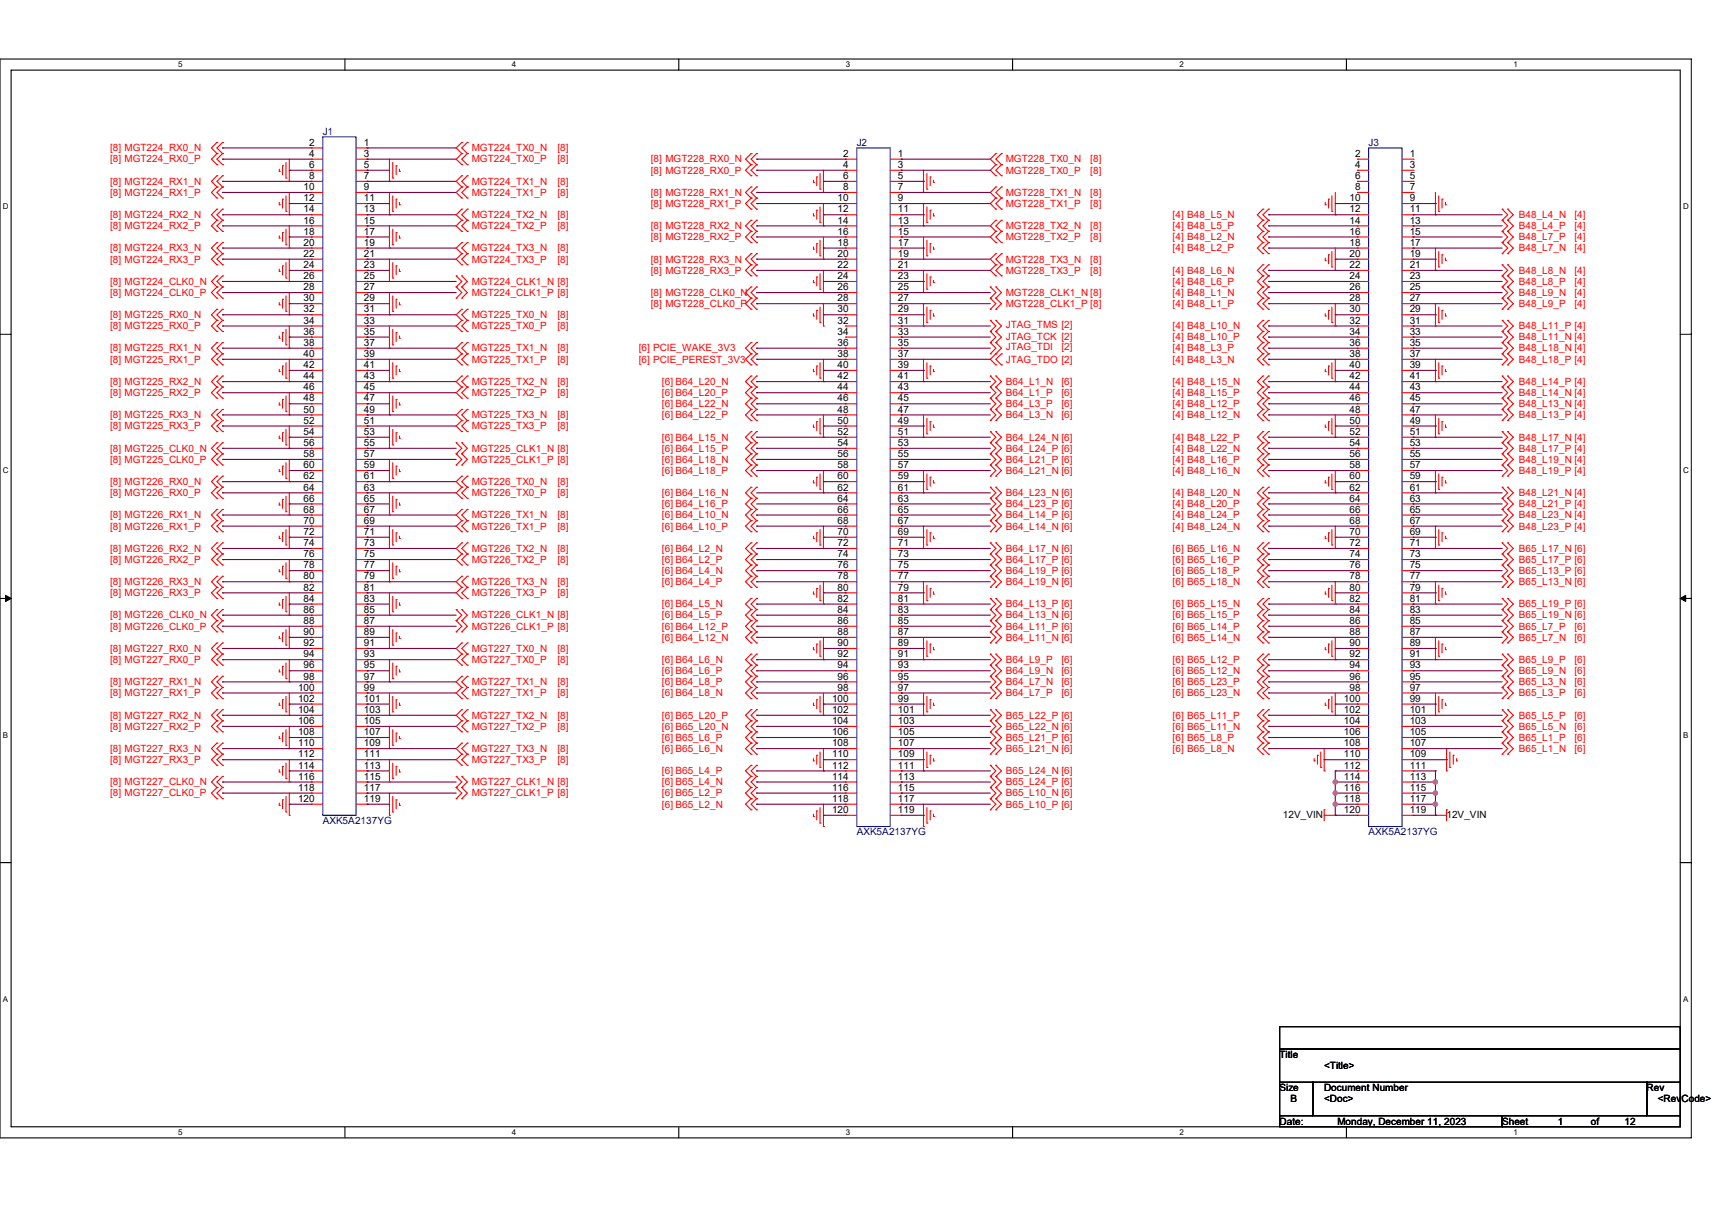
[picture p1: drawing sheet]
<svg xmlns="http://www.w3.org/2000/svg" width="297mm" height="210mm" viewBox="0 0 297 210" stroke-linecap="round" stroke-linejoin="round" font-family="sans-serif">
<defs><g id="words">
<g font-size="1.7" fill="#000080">
<text x="56" y="23.4">J1</text>
<text x="148.6" y="25.3">J2</text>
<text x="237.4" y="25.3">J3</text>
<text x="56" y="143">AXK5A2137YG</text>
<text x="148.6" y="145">AXK5A2137YG</text>
<text x="237.4" y="145">AXK5A2137YG</text>
</g>
<g font-size="1.7" fill="#f00">
<text x="19.1" y="28.2">[8] MGT224_RX0_P</text>
<text x="19.1" y="26.3">[8] MGT224_RX0_N</text>
<text x="81.8" y="28.2">MGT224_TX0_P</text>
<text x="81.8" y="26.3">MGT224_TX0_N</text>
<text x="96.7" y="28.2">[8]</text>
<text x="96.7" y="26.3">[8]</text>
<text x="112.9" y="28.2">[8] MGT228_RX0_N</text>
<text x="174.5" y="28.2">MGT228_TX0_N</text>
<text x="189.1" y="28.2">[8]</text>
<text x="19.1" y="34">[8] MGT224_RX1_P</text>
<text x="19.1" y="32">[8] MGT224_RX1_N</text>
<text x="81.8" y="34">MGT224_TX1_P</text>
<text x="81.8" y="32">MGT224_TX1_N</text>
<text x="96.7" y="34">[8]</text>
<text x="96.7" y="32">[8]</text>
<text x="112.9" y="30.1">[8] MGT228_RX0_P</text>
<text x="112.9" y="35.9">[8] MGT228_RX1_P</text>
<text x="112.9" y="34">[8] MGT228_RX1_N</text>
<text x="174.5" y="30.1">MGT228_TX0_P</text>
<text x="174.5" y="35.9">MGT228_TX1_P</text>
<text x="174.5" y="34">MGT228_TX1_N</text>
<text x="189.1" y="30.1">[8]</text>
<text x="189.1" y="35.9">[8]</text>
<text x="189.1" y="34">[8]</text>
<text x="19.1" y="39.8">[8] MGT224_RX2_P</text>
<text x="19.1" y="37.8">[8] MGT224_RX2_N</text>
<text x="81.8" y="39.8">MGT224_TX2_P</text>
<text x="81.8" y="37.8">MGT224_TX2_N</text>
<text x="96.7" y="39.8">[8]</text>
<text x="96.7" y="37.8">[8]</text>
<text x="112.9" y="41.7">[8] MGT228_RX2_P</text>
<text x="112.9" y="39.8">[8] MGT228_RX2_N</text>
<text x="174.5" y="41.7">MGT228_TX2_P</text>
<text x="174.5" y="39.8">MGT228_TX2_N</text>
<text x="189.1" y="41.7">[8]</text>
<text x="189.1" y="39.8">[8]</text>
<text x="203.4" y="41.7">[4] B48_L2_N</text>
<text x="203.4" y="37.8">[4] B48_L5_N</text>
<text x="203.4" y="39.8">[4] B48_L5_P</text>
<text x="263.5" y="39.8">B48_L4_P</text>
<text x="263.5" y="37.8">B48_L4_N</text>
<text x="263.5" y="41.7">B48_L7_P</text>
<text x="273.1" y="39.8">[4]</text>
<text x="273.1" y="37.8">[4]</text>
<text x="273.1" y="41.7">[4]</text>
<text x="19.1" y="45.6">[8] MGT224_RX3_P</text>
<text x="19.1" y="43.6">[8] MGT224_RX3_N</text>
<text x="81.8" y="45.6">MGT224_TX3_P</text>
<text x="81.8" y="43.6">MGT224_TX3_N</text>
<text x="96.7" y="45.6">[8]</text>
<text x="96.7" y="43.6">[8]</text>
<text x="112.9" y="47.5">[8] MGT228_RX3_P</text>
<text x="112.9" y="45.6">[8] MGT228_RX3_N</text>
<text x="174.5" y="47.5">MGT228_TX3_P</text>
<text x="174.5" y="45.6">MGT228_TX3_N</text>
<text x="189.1" y="47.5">[8]</text>
<text x="189.1" y="45.6">[8]</text>
<text x="203.4" y="47.5">[4] B48_L6_N</text>
<text x="203.4" y="43.6">[4] B48_L2_P</text>
<text x="263.5" y="47.5">B48_L8_N</text>
<text x="263.5" y="43.6">B48_L7_N</text>
<text x="273.1" y="47.5">[4]</text>
<text x="273.1" y="43.6">[4]</text>
<text x="19.1" y="51.3">[8] MGT224_CLK0_P</text>
<text x="19.1" y="49.4">[8] MGT224_CLK0_N</text>
<text x="81.8" y="51.3">MGT224_CLK1_P [8]</text>
<text x="81.8" y="49.4">MGT224_CLK1_N [8]</text>
<text x="112.9" y="53.3">[8] MGT228_CLK0_P</text>
<text x="112.9" y="51.3">[8] MGT228_CLK0_N</text>
<text x="174.5" y="53.3">MGT228_CLK1_P [8]</text>
<text x="174.5" y="51.3">MGT228_CLK1_N [8]</text>
<text x="203.4" y="53.3">[4] B48_L1_P</text>
<text x="203.4" y="51.3">[4] B48_L1_N</text>
<text x="203.4" y="49.4">[4] B48_L6_P</text>
<text x="263.5" y="49.4">B48_L8_P</text>
<text x="263.5" y="51.3">B48_L9_N</text>
<text x="263.5" y="53.3">B48_L9_P</text>
<text x="273.1" y="49.4">[4]</text>
<text x="273.1" y="51.3">[4]</text>
<text x="273.1" y="53.3">[4]</text>
<text x="19.1" y="57.2">[8] MGT225_RX0_P</text>
<text x="19.1" y="55.2">[8] MGT225_RX0_N</text>
<text x="81.8" y="57.2">MGT225_TX0_P</text>
<text x="81.8" y="55.2">MGT225_TX0_N</text>
<text x="96.7" y="57.2">[8]</text>
<text x="96.7" y="55.2">[8]</text>
<text x="174.5" y="57">JTAG_TMS [2]</text>
<text x="174.5" y="59.1">JTAG_TCK [2]</text>
<text x="203.4" y="57.2">[4] B48_L10_N</text>
<text x="203.4" y="59.1">[4] B48_L10_P</text>
<text x="263.5" y="57.2">B48_L11_P [4]</text>
<text x="263.5" y="59.1">B48_L11_N [4]</text>
<text x="19.1" y="62.9">[8] MGT225_RX1_P</text>
<text x="19.1" y="61">[8] MGT225_RX1_N</text>
<text x="81.8" y="62.9">MGT225_TX1_P</text>
<text x="81.8" y="61">MGT225_TX1_N</text>
<text x="96.7" y="62.9">[8]</text>
<text x="96.7" y="61">[8]</text>
<text x="110.8" y="62.9">[6] PCIE_PEREST_3V3</text>
<text x="110.8" y="61">[6] PCIE_WAKE_3V3</text>
<text x="174.5" y="60.8">JTAG_TDI</text>
<text x="174.5" y="62.9">JTAG_TDO [2]</text>
<text x="184.1" y="60.8">[2]</text>
<text x="203.4" y="61">[4] B48_L3_P</text>
<text x="203.4" y="62.9">[4] B48_L3_N</text>
<text x="263.5" y="62.9">B48_L18_P [4]</text>
<text x="263.5" y="61">B48_L18_N [4]</text>
<text x="19.1" y="68.7">[8] MGT225_RX2_P</text>
<text x="19.1" y="66.8">[8] MGT225_RX2_N</text>
<text x="81.8" y="68.7">MGT225_TX2_P</text>
<text x="81.8" y="66.8">MGT225_TX2_N</text>
<text x="96.7" y="68.7">[8]</text>
<text x="96.7" y="66.8">[8]</text>
<text x="114.8" y="70.7">[6] B64_L22_N</text>
<text x="114.8" y="66.8">[6] B64_L20_N</text>
<text x="114.8" y="68.7">[6] B64_L20_P</text>
<text x="174.5" y="68.7">B64_L1_P</text>
<text x="174.5" y="66.8">B64_L1_N</text>
<text x="174.5" y="70.7">B64_L3_P</text>
<text x="184.1" y="68.7">[6]</text>
<text x="184.1" y="66.8">[6]</text>
<text x="184.1" y="70.7">[6]</text>
<text x="203.4" y="70.7">[4] B48_L12_P</text>
<text x="203.4" y="68.7">[4] B48_L15_P</text>
<text x="203.4" y="66.8">[4] B48_L15_N</text>
<text x="263.5" y="70.7">B48_L13_N [4]</text>
<text x="263.5" y="68.7">B48_L14_N [4]</text>
<text x="263.5" y="66.8">B48_L14_P [4]</text>
<text x="19.1" y="74.5">[8] MGT225_RX3_P</text>
<text x="19.1" y="72.6">[8] MGT225_RX3_N</text>
<text x="81.8" y="74.5">MGT225_TX3_P</text>
<text x="81.8" y="72.6">MGT225_TX3_N</text>
<text x="96.7" y="74.5">[8]</text>
<text x="96.7" y="72.6">[8]</text>
<text x="114.8" y="76.5">[6] B64_L15_N</text>
<text x="114.8" y="72.6">[6] B64_L22_P</text>
<text x="174.5" y="72.6">B64_L3_N</text>
<text x="174.5" y="76.5">B64_L24_N [6]</text>
<text x="184.1" y="72.6">[6]</text>
<text x="203.4" y="76.5">[4] B48_L22_P</text>
<text x="203.4" y="72.6">[4] B48_L12_N</text>
<text x="263.5" y="76.5">B48_L17_N [4]</text>
<text x="263.5" y="72.6">B48_L13_P [4]</text>
<text x="19.1" y="80.3">[8] MGT225_CLK0_P</text>
<text x="19.1" y="78.4">[8] MGT225_CLK0_N</text>
<text x="81.8" y="80.3">MGT225_CLK1_P [8]</text>
<text x="81.8" y="78.4">MGT225_CLK1_N [8]</text>
<text x="114.8" y="78.4">[6] B64_L15_P</text>
<text x="114.8" y="82.3">[6] B64_L18_P</text>
<text x="114.8" y="80.3">[6] B64_L18_N</text>
<text x="174.5" y="80.3">B64_L21_P [6]</text>
<text x="174.5" y="82.3">B64_L21_N [6]</text>
<text x="174.5" y="78.4">B64_L24_P [6]</text>
<text x="203.4" y="80.3">[4] B48_L16_P</text>
<text x="203.4" y="82.3">[4] B48_L16_N</text>
<text x="203.4" y="78.4">[4] B48_L22_N</text>
<text x="263.5" y="82.3">B48_L19_P [4]</text>
<text x="263.5" y="80.3">B48_L19_N [4]</text>
<text x="263.5" y="78.4">B48_L17_P [4]</text>
<text x="19.1" y="86.1">[8] MGT226_RX0_P</text>
<text x="19.1" y="84.2">[8] MGT226_RX0_N</text>
<text x="19.1" y="90">[8] MGT226_RX1_N</text>
<text x="81.8" y="86.1">MGT226_TX0_P</text>
<text x="81.8" y="84.2">MGT226_TX0_N</text>
<text x="81.8" y="90">MGT226_TX1_N</text>
<text x="96.7" y="86.1">[8]</text>
<text x="96.7" y="84.2">[8]</text>
<text x="96.7" y="90">[8]</text>
<text x="114.8" y="88">[6] B64_L16_P</text>
<text x="114.8" y="86.1">[6] B64_L16_N</text>
<text x="114.8" y="90">[6] B64_L10_N</text>
<text x="174.5" y="90">B64_L14_P [6]</text>
<text x="174.5" y="86.1">B64_L23_N [6]</text>
<text x="174.5" y="88">B64_L23_P [6]</text>
<text x="203.4" y="90">[4] B48_L24_P</text>
<text x="203.4" y="88">[4] B48_L20_P</text>
<text x="203.4" y="86.1">[4] B48_L20_N</text>
<text x="263.5" y="90">B48_L23_N [4]</text>
<text x="263.5" y="86.1">B48_L21_N [4]</text>
<text x="263.5" y="88">B48_L21_P [4]</text>
<text x="19.1" y="91.9">[8] MGT226_RX1_P</text>
<text x="19.1" y="95.8">[8] MGT226_RX2_N</text>
<text x="81.8" y="91.9">MGT226_TX1_P</text>
<text x="81.8" y="95.8">MGT226_TX2_N</text>
<text x="96.7" y="91.9">[8]</text>
<text x="96.7" y="95.8">[8]</text>
<text x="114.8" y="91.9">[6] B64_L10_P</text>
<text x="114.8" y="95.8">[6] B64_L2_N</text>
<text x="174.5" y="95.8">B64_L17_N [6]</text>
<text x="174.5" y="91.9">B64_L14_N [6]</text>
<text x="203.4" y="95.8">[6] B65_L16_N</text>
<text x="203.4" y="91.9">[4] B48_L24_N</text>
<text x="263.5" y="95.8">B65_L17_N [6]</text>
<text x="263.5" y="91.9">B48_L23_P [4]</text>
<text x="19.1" y="97.7">[8] MGT226_RX2_P</text>
<text x="19.1" y="101.6">[8] MGT226_RX3_N</text>
<text x="81.8" y="97.7">MGT226_TX2_P</text>
<text x="81.8" y="101.6">MGT226_TX3_N</text>
<text x="96.7" y="97.7">[8]</text>
<text x="96.7" y="101.6">[8]</text>
<text x="114.8" y="101.6">[6] B64_L4_P</text>
<text x="114.8" y="99.6">[6] B64_L4_N</text>
<text x="114.8" y="97.7">[6] B64_L2_P</text>
<text x="174.5" y="99.6">B64_L19_P [6]</text>
<text x="174.5" y="101.6">B64_L19_N [6]</text>
<text x="174.5" y="97.7">B64_L17_P [6]</text>
<text x="203.4" y="97.7">[6] B65_L16_P</text>
<text x="203.4" y="99.6">[6] B65_L18_P</text>
<text x="203.4" y="101.6">[6] B65_L18_N</text>
<text x="263.5" y="99.6">B65_L13_P [6]</text>
<text x="263.5" y="101.6">B65_L13_N [6]</text>
<text x="263.5" y="97.7">B65_L17_P [6]</text>
<text x="19.1" y="103.5">[8] MGT226_RX3_P</text>
<text x="19.1" y="107.3">[8] MGT226_CLK0_N</text>
<text x="81.8" y="103.5">MGT226_TX3_P</text>
<text x="81.8" y="107.3">MGT226_CLK1_N [8]</text>
<text x="96.7" y="103.5">[8]</text>
<text x="114.8" y="107.3">[6] B64_L5_P</text>
<text x="114.8" y="105.4">[6] B64_L5_N</text>
<text x="174.5" y="105.4">B64_L13_P [6]</text>
<text x="174.5" y="107.3">B64_L13_N [6]</text>
<text x="203.4" y="105.4">[6] B65_L15_N</text>
<text x="203.4" y="107.3">[6] B65_L15_P</text>
<text x="263.5" y="105.4">B65_L19_P [6]</text>
<text x="263.5" y="107.3">B65_L19_N [6]</text>
<text x="19.1" y="113.1">[8] MGT227_RX0_N</text>
<text x="19.1" y="109.3">[8] MGT226_CLK0_P</text>
<text x="81.8" y="113.1">MGT227_TX0_N</text>
<text x="81.8" y="109.3">MGT226_CLK1_P [8]</text>
<text x="96.7" y="113.1">[8]</text>
<text x="114.8" y="109.3">[6] B64_L12_P</text>
<text x="114.8" y="111.2">[6] B64_L12_N</text>
<text x="174.5" y="109.3">B64_L11_P [6]</text>
<text x="174.5" y="111.2">B64_L11_N [6]</text>
<text x="203.4" y="109.3">[6] B65_L14_P</text>
<text x="203.4" y="111.2">[6] B65_L14_N</text>
<text x="263.5" y="109.3">B65_L7_P</text>
<text x="263.5" y="111.2">B65_L7_N</text>
<text x="273.1" y="109.3">[6]</text>
<text x="273.1" y="111.2">[6]</text>
<text x="19.1" y="115.1">[8] MGT227_RX0_P</text>
<text x="19.1" y="118.9">[8] MGT227_RX1_N</text>
<text x="81.8" y="115.1">MGT227_TX0_P</text>
<text x="81.8" y="118.9">MGT227_TX1_N</text>
<text x="96.7" y="115.1">[8]</text>
<text x="96.7" y="118.9">[8]</text>
<text x="114.8" y="118.9">[6] B64_L8_P</text>
<text x="114.8" y="117">[6] B64_L6_P</text>
<text x="114.8" y="115.1">[6] B64_L6_N</text>
<text x="174.5" y="118.9">B64_L7_N</text>
<text x="174.5" y="115.1">B64_L9_P</text>
<text x="174.5" y="117">B64_L9_N</text>
<text x="184.1" y="118.9">[6]</text>
<text x="184.1" y="115.1">[6]</text>
<text x="184.1" y="117">[6]</text>
<text x="203.4" y="118.9">[6] B65_L23_P</text>
<text x="203.4" y="115.1">[6] B65_L12_P</text>
<text x="203.4" y="117">[6] B65_L12_N</text>
<text x="263.5" y="118.9">B65_L3_N</text>
<text x="263.5" y="115.1">B65_L9_P</text>
<text x="263.5" y="117">B65_L9_N</text>
<text x="273.1" y="118.9">[6]</text>
<text x="273.1" y="115.1">[6]</text>
<text x="273.1" y="117">[6]</text>
<text x="19.1" y="120.9">[8] MGT227_RX1_P</text>
<text x="19.1" y="124.7">[8] MGT227_RX2_N</text>
<text x="81.8" y="120.9">MGT227_TX1_P</text>
<text x="81.8" y="124.7">MGT227_TX2_N</text>
<text x="96.7" y="120.9">[8]</text>
<text x="96.7" y="124.7">[8]</text>
<text x="114.8" y="124.7">[6] B65_L20_P</text>
<text x="114.8" y="120.9">[6] B64_L8_N</text>
<text x="174.5" y="124.7">B65_L22_P [6]</text>
<text x="174.5" y="120.9">B64_L7_P</text>
<text x="184.1" y="120.9">[6]</text>
<text x="203.4" y="124.7">[6] B65_L11_P</text>
<text x="203.4" y="120.9">[6] B65_L23_N</text>
<text x="263.5" y="120.9">B65_L3_P</text>
<text x="263.5" y="124.7">B65_L5_P</text>
<text x="273.1" y="120.9">[6]</text>
<text x="273.1" y="124.7">[6]</text>
<text x="19.1" y="126.6">[8] MGT227_RX2_P</text>
<text x="19.1" y="130.5">[8] MGT227_RX3_N</text>
<text x="81.8" y="126.6">MGT227_TX2_P</text>
<text x="81.8" y="130.5">MGT227_TX3_N</text>
<text x="96.7" y="126.6">[8]</text>
<text x="96.7" y="130.5">[8]</text>
<text x="114.8" y="128.6">[6] B65_L6_P</text>
<text x="114.8" y="130.5">[6] B65_L6_N</text>
<text x="114.8" y="126.6">[6] B65_L20_N</text>
<text x="174.5" y="126.6">B65_L22_N [6]</text>
<text x="174.5" y="128.6">B65_L21_P [6]</text>
<text x="174.5" y="130.5">B65_L21_N [6]</text>
<text x="203.4" y="128.6">[6] B65_L8_P</text>
<text x="203.4" y="130.5">[6] B65_L8_N</text>
<text x="203.4" y="126.6">[6] B65_L11_N</text>
<text x="263.5" y="128.6">B65_L1_P</text>
<text x="263.5" y="130.5">B65_L1_N</text>
<text x="263.5" y="126.6">B65_L5_N</text>
<text x="273.1" y="128.6">[6]</text>
<text x="273.1" y="130.5">[6]</text>
<text x="273.1" y="126.6">[6]</text>
<text x="19.1" y="132.4">[8] MGT227_RX3_P</text>
<text x="19.1" y="136.3">[8] MGT227_CLK0_N</text>
<text x="81.8" y="132.4">MGT227_TX3_P</text>
<text x="81.8" y="136.3">MGT227_CLK1_N [8]</text>
<text x="96.7" y="132.4">[8]</text>
<text x="114.8" y="134.4">[6] B65_L4_P</text>
<text x="114.8" y="136.3">[6] B65_L4_N</text>
<text x="174.5" y="136.3">B65_L24_P [6]</text>
<text x="174.5" y="134.4">B65_L24_N [6]</text>
<text x="19.1" y="138.2">[8] MGT227_CLK0_P</text>
<text x="81.8" y="138.2">MGT227_CLK1_P [8]</text>
<text x="114.8" y="138.2">[6] B65_L2_P</text>
<text x="114.8" y="140.2">[6] B65_L2_N</text>
<text x="174.5" y="140.2">B65_L10_P [6]</text>
<text x="174.5" y="138.2">B65_L10_N [6]</text>
</g>
<g font-size="1.7">
<text x="53.7" y="25.3">2</text>
<text x="53.7" y="27.2">4</text>
<text x="53.7" y="29.1">6</text>
<text x="63.1" y="25.3">1</text>
<text x="63.1" y="27.2">3</text>
<text x="63.1" y="29.1">5</text>
<text x="146.3" y="27.2">2</text>
<text x="146.3" y="29.1">4</text>
<text x="155.8" y="27.2">1</text>
<text x="155.8" y="29.1">3</text>
<text x="235.1" y="27.2">2</text>
<text x="235.1" y="29.1">4</text>
<text x="244.6" y="27.2">1</text>
<text x="244.6" y="29.1">3</text>
<text x="52.7" y="33">10</text>
<text x="52.7" y="34.9">12</text>
<text x="53.7" y="31.1">8</text>
<text x="63.1" y="31.1">7</text>
<text x="63.1" y="33">9</text>
<text x="63.1" y="34.9">11</text>
<text x="145.3" y="34.9">10</text>
<text x="146.3" y="31.1">6</text>
<text x="146.3" y="33">8</text>
<text x="155.8" y="31.1">5</text>
<text x="155.8" y="33">7</text>
<text x="155.8" y="34.9">9</text>
<text x="234.1" y="34.9">10</text>
<text x="235.1" y="31.1">6</text>
<text x="235.1" y="33">8</text>
<text x="244.6" y="31.1">5</text>
<text x="244.6" y="33">7</text>
<text x="244.6" y="34.9">9</text>
<text x="52.7" y="36.9">14</text>
<text x="52.7" y="38.8">16</text>
<text x="52.7" y="40.7">18</text>
<text x="63.1" y="36.9">13</text>
<text x="63.1" y="38.8">15</text>
<text x="63.1" y="40.7">17</text>
<text x="145.3" y="36.9">12</text>
<text x="145.3" y="38.8">14</text>
<text x="145.3" y="40.7">16</text>
<text x="155.8" y="36.9">11</text>
<text x="155.8" y="38.8">13</text>
<text x="155.8" y="40.7">15</text>
<text x="234.1" y="36.9">12</text>
<text x="234.1" y="38.8">14</text>
<text x="234.1" y="40.7">16</text>
<text x="244.6" y="36.9">11</text>
<text x="244.6" y="38.8">13</text>
<text x="244.6" y="40.7">15</text>
<text x="52.7" y="42.7">20</text>
<text x="52.7" y="44.6">22</text>
<text x="52.7" y="46.5">24</text>
<text x="63.1" y="42.7">19</text>
<text x="63.1" y="44.6">21</text>
<text x="63.1" y="46.5">23</text>
<text x="145.3" y="42.7">18</text>
<text x="145.3" y="44.6">20</text>
<text x="145.3" y="46.5">22</text>
<text x="155.8" y="42.7">17</text>
<text x="155.8" y="44.6">19</text>
<text x="155.8" y="46.5">21</text>
<text x="234.1" y="42.7">18</text>
<text x="234.1" y="44.6">20</text>
<text x="234.1" y="46.5">22</text>
<text x="244.6" y="42.7">17</text>
<text x="244.6" y="44.6">19</text>
<text x="244.6" y="46.5">21</text>
<text x="52.7" y="48.5">26</text>
<text x="52.7" y="50.4">28</text>
<text x="52.7" y="52.3">30</text>
<text x="63.1" y="48.5">25</text>
<text x="63.1" y="50.4">27</text>
<text x="63.1" y="52.3">29</text>
<text x="145.3" y="48.5">24</text>
<text x="145.3" y="50.4">26</text>
<text x="145.3" y="52.3">28</text>
<text x="155.8" y="48.5">23</text>
<text x="155.8" y="50.4">25</text>
<text x="155.8" y="52.3">27</text>
<text x="234.1" y="48.5">24</text>
<text x="234.1" y="50.4">26</text>
<text x="234.1" y="52.3">28</text>
<text x="244.6" y="48.5">23</text>
<text x="244.6" y="50.4">25</text>
<text x="244.6" y="52.3">27</text>
<text x="52.7" y="54.2">32</text>
<text x="52.7" y="56.2">34</text>
<text x="52.7" y="58.1">36</text>
<text x="63.1" y="54.2">31</text>
<text x="63.1" y="56.2">33</text>
<text x="63.1" y="58.1">35</text>
<text x="145.3" y="54.2">30</text>
<text x="145.3" y="56.2">32</text>
<text x="145.3" y="58.1">34</text>
<text x="155.8" y="54.2">29</text>
<text x="155.8" y="56.2">31</text>
<text x="155.8" y="58.1">33</text>
<text x="234.1" y="54.2">30</text>
<text x="234.1" y="56.2">32</text>
<text x="234.1" y="58.1">34</text>
<text x="244.6" y="54.2">29</text>
<text x="244.6" y="56.2">31</text>
<text x="244.6" y="58.1">33</text>
<text x="52.7" y="60">38</text>
<text x="52.7" y="62">40</text>
<text x="52.7" y="63.9">42</text>
<text x="52.7" y="65.8">44</text>
<text x="63.1" y="60">37</text>
<text x="63.1" y="62">39</text>
<text x="63.1" y="63.9">41</text>
<text x="63.1" y="65.8">43</text>
<text x="145.3" y="60">36</text>
<text x="145.3" y="62">38</text>
<text x="145.3" y="63.9">40</text>
<text x="145.3" y="65.8">42</text>
<text x="155.8" y="60">35</text>
<text x="155.8" y="62">37</text>
<text x="155.8" y="63.9">39</text>
<text x="155.8" y="65.8">41</text>
<text x="234.1" y="60">36</text>
<text x="234.1" y="62">38</text>
<text x="234.1" y="63.9">40</text>
<text x="234.1" y="65.8">42</text>
<text x="244.6" y="60">35</text>
<text x="244.6" y="62">37</text>
<text x="244.6" y="63.9">39</text>
<text x="244.6" y="65.8">41</text>
<text x="52.7" y="67.8">46</text>
<text x="52.7" y="69.7">48</text>
<text x="52.7" y="71.6">50</text>
<text x="63.1" y="67.8">45</text>
<text x="63.1" y="69.7">47</text>
<text x="63.1" y="71.6">49</text>
<text x="145.3" y="67.8">44</text>
<text x="145.3" y="69.7">46</text>
<text x="145.3" y="71.6">48</text>
<text x="155.8" y="67.8">43</text>
<text x="155.8" y="69.7">45</text>
<text x="155.8" y="71.6">47</text>
<text x="234.1" y="67.8">44</text>
<text x="234.1" y="69.7">46</text>
<text x="234.1" y="71.6">48</text>
<text x="244.6" y="67.8">43</text>
<text x="244.6" y="69.7">45</text>
<text x="244.6" y="71.6">47</text>
<text x="52.7" y="73.5">52</text>
<text x="52.7" y="75.5">54</text>
<text x="52.7" y="77.4">56</text>
<text x="63.1" y="73.5">51</text>
<text x="63.1" y="75.5">53</text>
<text x="63.1" y="77.4">55</text>
<text x="145.3" y="73.5">50</text>
<text x="145.3" y="75.5">52</text>
<text x="145.3" y="77.4">54</text>
<text x="155.8" y="73.5">49</text>
<text x="155.8" y="75.5">51</text>
<text x="155.8" y="77.4">53</text>
<text x="234.1" y="73.5">50</text>
<text x="234.1" y="75.5">52</text>
<text x="234.1" y="77.4">54</text>
<text x="244.6" y="73.5">49</text>
<text x="244.6" y="75.5">51</text>
<text x="244.6" y="77.4">53</text>
<text x="52.7" y="79.3">58</text>
<text x="52.7" y="81.3">60</text>
<text x="52.7" y="83.2">62</text>
<text x="63.1" y="79.3">57</text>
<text x="63.1" y="81.3">59</text>
<text x="63.1" y="83.2">61</text>
<text x="145.3" y="79.3">56</text>
<text x="145.3" y="81.3">58</text>
<text x="145.3" y="83.2">60</text>
<text x="155.8" y="79.3">55</text>
<text x="155.8" y="81.3">57</text>
<text x="155.8" y="83.2">59</text>
<text x="234.1" y="79.3">56</text>
<text x="234.1" y="81.3">58</text>
<text x="234.1" y="83.2">60</text>
<text x="244.6" y="79.3">55</text>
<text x="244.6" y="81.3">57</text>
<text x="244.6" y="83.2">59</text>
<text x="52.7" y="85.1">64</text>
<text x="52.7" y="87.1">66</text>
<text x="52.7" y="89">68</text>
<text x="63.1" y="85.1">63</text>
<text x="63.1" y="87.1">65</text>
<text x="63.1" y="89">67</text>
<text x="145.3" y="85.1">62</text>
<text x="145.3" y="87.1">64</text>
<text x="145.3" y="89">66</text>
<text x="155.8" y="85.1">61</text>
<text x="155.8" y="87.1">63</text>
<text x="155.8" y="89">65</text>
<text x="234.1" y="85.1">62</text>
<text x="234.1" y="87.1">64</text>
<text x="234.1" y="89">66</text>
<text x="244.6" y="85.1">61</text>
<text x="244.6" y="87.1">63</text>
<text x="244.6" y="89">65</text>
<text x="52.7" y="90.9">70</text>
<text x="52.7" y="92.8">72</text>
<text x="52.7" y="94.8">74</text>
<text x="63.1" y="90.9">69</text>
<text x="63.1" y="92.8">71</text>
<text x="63.1" y="94.8">73</text>
<text x="145.3" y="90.9">68</text>
<text x="145.3" y="92.8">70</text>
<text x="145.3" y="94.8">72</text>
<text x="155.8" y="90.9">67</text>
<text x="155.8" y="92.8">69</text>
<text x="155.8" y="94.8">71</text>
<text x="234.1" y="90.9">68</text>
<text x="234.1" y="92.8">70</text>
<text x="234.1" y="94.8">72</text>
<text x="244.6" y="90.9">67</text>
<text x="244.6" y="92.8">69</text>
<text x="244.6" y="94.8">71</text>
<text x="52.7" y="96.7">76</text>
<text x="52.7" y="98.6">78</text>
<text x="52.7" y="100.6">80</text>
<text x="63.1" y="96.7">75</text>
<text x="63.1" y="98.6">77</text>
<text x="63.1" y="100.6">79</text>
<text x="145.3" y="96.7">74</text>
<text x="145.3" y="98.6">76</text>
<text x="145.3" y="100.6">78</text>
<text x="155.8" y="96.7">73</text>
<text x="155.8" y="98.6">75</text>
<text x="155.8" y="100.6">77</text>
<text x="234.1" y="96.7">74</text>
<text x="234.1" y="98.6">76</text>
<text x="234.1" y="100.6">78</text>
<text x="244.6" y="96.7">73</text>
<text x="244.6" y="98.6">75</text>
<text x="244.6" y="100.6">77</text>
<text x="52.7" y="102.5">82</text>
<text x="52.7" y="104.4">84</text>
<text x="52.7" y="106.4">86</text>
<text x="63.1" y="102.5">81</text>
<text x="63.1" y="104.4">83</text>
<text x="63.1" y="106.4">85</text>
<text x="145.3" y="102.5">80</text>
<text x="145.3" y="104.4">82</text>
<text x="145.3" y="106.4">84</text>
<text x="155.8" y="102.5">79</text>
<text x="155.8" y="104.4">81</text>
<text x="155.8" y="106.4">83</text>
<text x="234.1" y="102.5">80</text>
<text x="234.1" y="104.4">82</text>
<text x="234.1" y="106.4">84</text>
<text x="244.6" y="102.5">79</text>
<text x="244.6" y="104.4">81</text>
<text x="244.6" y="106.4">83</text>
<text x="52.7" y="108.3">88</text>
<text x="52.7" y="110.2">90</text>
<text x="52.7" y="112.1">92</text>
<text x="63.1" y="108.3">87</text>
<text x="63.1" y="110.2">89</text>
<text x="63.1" y="112.1">91</text>
<text x="145.3" y="108.3">86</text>
<text x="145.3" y="110.2">88</text>
<text x="145.3" y="112.1">90</text>
<text x="155.8" y="108.3">85</text>
<text x="155.8" y="110.2">87</text>
<text x="155.8" y="112.1">89</text>
<text x="234.1" y="108.3">86</text>
<text x="234.1" y="110.2">88</text>
<text x="234.1" y="112.1">90</text>
<text x="244.6" y="108.3">85</text>
<text x="244.6" y="110.2">87</text>
<text x="244.6" y="112.1">89</text>
<text x="51.7" y="119.9">100</text>
<text x="52.7" y="114.1">94</text>
<text x="52.7" y="116">96</text>
<text x="52.7" y="117.9">98</text>
<text x="63.1" y="114.1">93</text>
<text x="63.1" y="116">95</text>
<text x="63.1" y="117.9">97</text>
<text x="63.1" y="119.9">99</text>
<text x="145.3" y="114.1">92</text>
<text x="145.3" y="116">94</text>
<text x="145.3" y="117.9">96</text>
<text x="145.3" y="119.9">98</text>
<text x="155.8" y="114.1">91</text>
<text x="155.8" y="116">93</text>
<text x="155.8" y="117.9">95</text>
<text x="155.8" y="119.9">97</text>
<text x="234.1" y="114.1">92</text>
<text x="234.1" y="116">94</text>
<text x="234.1" y="117.9">96</text>
<text x="234.1" y="119.9">98</text>
<text x="244.6" y="114.1">91</text>
<text x="244.6" y="116">93</text>
<text x="244.6" y="117.9">95</text>
<text x="244.6" y="119.9">97</text>
<text x="51.7" y="121.8">102</text>
<text x="51.7" y="123.7">104</text>
<text x="51.7" y="125.7">106</text>
<text x="63.1" y="121.8">101</text>
<text x="63.1" y="123.7">103</text>
<text x="63.1" y="125.7">105</text>
<text x="144.3" y="121.8">100</text>
<text x="144.3" y="123.7">102</text>
<text x="144.3" y="125.7">104</text>
<text x="155.8" y="121.8">99</text>
<text x="155.8" y="123.7">101</text>
<text x="155.8" y="125.7">103</text>
<text x="233.1" y="121.8">100</text>
<text x="233.1" y="123.7">102</text>
<text x="233.1" y="125.7">104</text>
<text x="244.6" y="121.8">99</text>
<text x="244.6" y="123.7">101</text>
<text x="244.6" y="125.7">103</text>
<text x="51.7" y="127.6">108</text>
<text x="51.7" y="129.5">110</text>
<text x="51.7" y="131.4">112</text>
<text x="63.1" y="127.6">107</text>
<text x="63.1" y="129.5">109</text>
<text x="63.1" y="131.4">111</text>
<text x="144.3" y="127.6">106</text>
<text x="144.3" y="129.5">108</text>
<text x="144.3" y="131.4">110</text>
<text x="155.8" y="127.6">105</text>
<text x="155.8" y="129.5">107</text>
<text x="155.8" y="131.4">109</text>
<text x="233.1" y="127.6">106</text>
<text x="233.1" y="129.5">108</text>
<text x="233.1" y="131.4">110</text>
<text x="244.6" y="127.6">105</text>
<text x="244.6" y="129.5">107</text>
<text x="244.6" y="131.4">109</text>
<text x="51.7" y="133.4">114</text>
<text x="51.7" y="135.3">116</text>
<text x="51.7" y="137.2">118</text>
<text x="63.1" y="133.4">113</text>
<text x="63.1" y="135.3">115</text>
<text x="63.1" y="137.2">117</text>
<text x="144.3" y="133.4">112</text>
<text x="144.3" y="135.3">114</text>
<text x="144.3" y="137.2">116</text>
<text x="155.8" y="133.4">111</text>
<text x="155.8" y="135.3">113</text>
<text x="155.8" y="137.2">115</text>
<text x="233.1" y="133.4">112</text>
<text x="233.1" y="135.3">114</text>
<text x="233.1" y="137.2">116</text>
<text x="244.6" y="133.4">111</text>
<text x="244.6" y="135.3">113</text>
<text x="244.6" y="137.2">115</text>
<text x="51.7" y="139.2">120</text>
<text x="63.1" y="139.2">119</text>
<text x="144.3" y="139.2">118</text>
<text x="144.3" y="141.1">120</text>
<text x="155.8" y="139.2">117</text>
<text x="155.8" y="141.1">119</text>
<text x="222.5" y="141.9">12V_VIN</text>
<text x="233.1" y="139.2">118</text>
<text x="233.1" y="141.1">120</text>
<text x="244.6" y="139.2">117</text>
<text x="244.6" y="141.1">119</text>
<text x="250.9" y="141.9">12V_VIN</text>
<text x="222" y="183.6">Title</text>
<text x="229.7" y="185.5">&lt;Title&gt;</text>
<text x="222" y="189.4">Size</text>
<text x="223.9" y="191.3">B</text>
<text x="229.7" y="189.4">Document Number</text>
<text x="229.7" y="191.3">&lt;Doc&gt;</text>
<text x="285.7" y="189.4">Rev</text>
<text x="287.6" y="191.3">&lt;RevCode&gt;</text>
<text x="222" y="195.2">Date:</text>
<text x="232" y="195.2">Monday, December 11, 2023</text>
<text x="260.6" y="195.2">Sheet</text>
<text x="270.2" y="195.2">1</text>
<text x="276" y="195.2">of</text>
<text x="281.8" y="195.2">12</text>
</g>
<g font-size="1.4">
<text x="30.9" y="11.7">5</text>
<text x="88.8" y="11.7">4</text>
<text x="146.7" y="11.7">3</text>
<text x="204.6" y="11.7">2</text>
<text x="262.6" y="11.7">1</text>
<text x=".5" y="36.3">D</text>
<text x="292" y="36.3">D</text>
<text x=".5" y="82.2">C</text>
<text x="292" y="82.2">C</text>
<text x=".5" y="128">B</text>
<text x="292" y="128">B</text>
<text x=".5" y="173.9">A</text>
<text x="292" y="173.9">A</text>
<text x="30.9" y="197">5</text>
<text x="88.8" y="197">4</text>
<text x="146.7" y="197">3</text>
<text x="204.6" y="197">2</text>
<text x="262.6" y="197">1</text>
</g>
</g></defs>
<path d="M0 10.2h293.4v187.3h-293.4zM1.9 12.2h289.6v183.4h-289.6z" fill="none" stroke="#000" stroke-width=".19"/>
<g fill="#fff">
<path d="M30.9 10.5h.7v1.5h-.7z"/>
<path d="M30.9 195.8h.7v1.5h-.7z"/>
</g>
<path d="M59.8 10.2v2M59.8 195.6v1.9" fill="none" stroke="#000" stroke-width=".19"/>
<g fill="#fff">
<path d="M88.8 10.5h.8v1.5h-.8z"/>
<path d="M88.8 195.8h.8v1.5h-.8z"/>
</g>
<path d="M117.8 10.2v2M117.8 195.6v1.9" fill="none" stroke="#000" stroke-width=".19"/>
<g fill="#fff">
<path d="M146.7 10.5h.8v1.5h-.8z"/>
<path d="M146.7 195.8h.8v1.5h-.8z"/>
</g>
<path d="M175.7 10.2v2M175.7 195.6v1.9" fill="none" stroke="#000" stroke-width=".19"/>
<g fill="#fff">
<path d="M204.6 10.5h.8v1.5h-.8z"/>
<path d="M204.6 195.8h.8v1.5h-.8z"/>
</g>
<path d="M233.6 10.2v2M233.6 195.6v1.9" fill="none" stroke="#000" stroke-width=".19"/>
<g fill="#fff">
<path d="M262.5 10.5h.8v1.5h-.8z"/>
<path d="M262.5 195.8h.8v1.5h-.8z"/>
<path d="M.5 35.1h1v1.5h-1z"/>
<path d="M292 35.1h1v1.5h-1z"/>
<path d="M.5 80.9h1v1.6h-1z"/>
<path d="M292 80.9h1v1.6h-1z"/>
</g>
<path d="M0 58h1.9M291.5 58h1.9" fill="none" stroke="#000" stroke-width=".19"/>
<g fill="#fff">
<path d="M.5 126.8h.9v1.5h-.9z"/>
<path d="M292 126.8h.9v1.5h-.9z"/>
</g>
<path d="M0 103.9h1.9M291.5 103.9h1.9" fill="none" stroke="#000" stroke-width=".19"/>
<path d="M1 103.3l.9 .6-.9 .5zM291.5 103.9l.9-.6v1.1z" fill="#000" stroke="#000" stroke-width=".17"/>
<g fill="#fff">
<path d="M.5 172.6h.9v1.6h-.9z"/>
<path d="M292 172.6h.9v1.6h-.9z"/>
</g>
<path d="M0 149.7h1.9M291.5 149.7h1.9M222 178.2h69.5v3.9h-69.5zM222 182.1h69.5v5.7h-69.5zM222 187.8h5.8v5.8h-5.8zM222 193.6h38.6v2h-38.6zM227.8 187.8h57.9v5.8h-57.9zM260.6 193.6h30.9v2h-30.9zM285.7 187.8h5.8v5.8h-5.8z" fill="none" stroke="#000" stroke-width=".19"/>
<g fill="none" stroke="#f00" stroke-width=".19">
<path d="M37.6 26.6h.1M37.6 28.6h.1M37.6 24.7h.1M37.6 32.4h.1M37.6 34.4h.1M37.6 30.5h.1M37.6 38.2h.1M37.6 36.3h.1M37.6 26.6l-.9 1 .9 1M37.6 24.7l-.9 1 .9 .9M37.6 32.4l-.9 1 .9 1M37.6 30.5l-.9 1 .9 .9"/>
<path d="M37.6 38.2l-.9 1 .9 1M37.6 36.3l-.9 1 .9 .9M38.6 26.6h.1M38.6 28.6h.1M38.6 24.7h.1M38.6 32.4h.1M38.6 34.4h.1M38.6 30.5h.1M38.6 38.2h.1M38.6 36.3h.1M38.6 26.6l-1 1 1 1M38.6 24.7l-1 1 1 .9"/>
<path d="M38.6 32.4l-1 1 1 1M38.6 30.5l-1 1 1 .9M38.6 38.2l-1 1 1 1M38.6 36.3l-1 1 1 .9M48.5 29.7h.1M48.5 35.5h.1M48.5 29.4v.3M48.5 35.1v.4M49 28.8h.1M49 34.6h.1M49 28.8v1.5M49 34.6v1.5"/>
<path d="M49.6 30.9h.1M49.6 36.7h.1M49.6 28.2v2.7M49.6 34v2.7M49.6 39.8v2.7M50.2 31.5h.1M50.2 37.3h.1M50.2 27.6v3.9M50.2 33.4v3.9M50.2 39.2v3.9M54 25.7h.1M54 27.6h.1"/>
<path d="M54 29.5h.1M54 31.5h.1M54 33.4h.1M54 35.3h.1M54 37.3h.1M54 39.2h.1M54 25.7h2M54 27.6h2M54 29.5h2M54 31.5h2M54 33.4h2M54 35.3h2"/>
<path d="M54 37.3h2M54 39.2h2M61.8 25.7h1.9M61.8 27.6h1.9M61.8 29.5h1.9M61.8 31.5h1.9M61.8 33.4h1.9M61.8 35.3h1.9M61.8 37.3h1.9M61.8 39.2h1.9M63.7 25.7h.1M63.7 27.6h.1"/>
<path d="M63.7 29.5h.1M63.7 31.5h.1M63.7 33.4h.1M63.7 35.3h.1M63.7 37.3h.1M63.7 39.2h.1M67.6 31.5h.1M67.6 37.3h.1M67.6 27.6v3.9M67.6 33.4v3.9M67.6 39.2v3.9M68.1 30.9h.1"/>
<path d="M68.1 36.7h.1M68.1 28.2v2.7M68.1 34v2.7M68.1 39.8v2.7M68.7 28.8h.1M68.7 34.6h.1M68.7 28.8v1.5M68.7 34.6v1.5M69.3 29.7h.1M69.3 35.5h.1M69.3 29.4v.3M69.3 35.1v.4"/>
<path d="M80.1 26.6h.1M80.1 28.6h.1M80.1 24.7h.1M80.1 32.4h.1M80.1 34.4h.1M80.1 30.5h.1M80.1 38.2h.1M80.1 36.3h.1M80.1 32.4l-1 1 1 1M80.1 26.6l-1 1 1 1M80.1 24.7l-1 1 1 .9M80.1 30.5l-1 1 1 .9"/>
<path d="M80.1 38.2l-1 1 1 1M80.1 36.3l-1 1 1 .9M81.1 28.6h.1M81.1 26.6h.1M81.1 24.7h.1M81.1 34.4h.1M81.1 32.4h.1M81.1 30.5h.1M81.1 38.2h.1M81.1 36.3h.1M81.1 24.7l-1 1 1 .9M81.1 26.6l-1 1 1 1"/>
<path d="M81.1 32.4l-1 1 1 1M81.1 30.5l-1 1 1 .9M81.1 38.2l-1 1 1 1M81.1 36.3l-1 1 1 .9M130.3 28.6h.1M130.3 30.5h.1M130.3 26.6h.1M130.3 34.4h.1M130.3 36.3h.1M130.3 32.4h.1M130.3 38.2h.1M130.3 26.6l-1 1 1 1"/>
<path d="M130.3 28.6l-1 .9 1 1M130.3 34.4l-1 .9 1 1M130.3 32.4l-1 1 1 1M130.3 38.2l-1 1 1 1M131.3 28.6h.1M131.3 30.5h.1M131.3 26.6h.1M131.3 34.4h.1M131.3 36.3h.1M131.3 32.4h.1M131.3 38.2h.1M131.3 32.4l-1 1 1 1"/>
<path d="M131.3 28.6l-1 .9 1 1M131.3 26.6l-1 1 1 1M131.3 34.4l-1 .9 1 1M131.3 38.2l-1 1 1 1M141.1 31.7h.1M141.1 37.5h.1M141.1 31.3v.4M141.1 37.1v.4M141.7 30.7h.1M141.7 36.5h.1M141.7 30.7v1.5M141.7 36.5v1.5"/>
<path d="M142.3 32.8h.1M142.3 38.6h.1M142.3 30.1v2.7M142.3 35.9v2.7M142.9 33.4h.1M142.9 39.2h.1M142.9 29.5v3.9M142.9 35.3v3.9M146.7 27.6h.1M146.7 29.5h.1M146.7 31.5h.1M146.7 33.4h.1"/>
<path d="M146.7 35.3h.1M146.7 37.3h.1M146.7 39.2h.1M146.7 27.6h1.9M146.7 29.5h1.9M146.7 31.5h1.9M146.7 33.4h1.9M146.7 35.3h1.9M146.7 37.3h1.9M146.7 39.2h1.9M154.4 27.6h2M154.4 29.5h2"/>
<path d="M154.4 31.5h2M154.4 33.4h2M154.4 35.3h2M154.4 37.3h2M154.4 39.2h2M156.4 27.6h.1M156.4 29.5h.1M156.4 31.5h.1M156.4 33.4h.1M156.4 35.3h.1M156.4 37.3h.1M156.4 39.2h.1"/>
<path d="M160.2 33.4h.1M160.2 39.2h.1M160.2 29.5v3.9M160.2 35.3v3.9M160.8 32.8h.1M160.8 38.6h.1M160.8 30.1v2.7M160.8 35.9v2.7M161.4 30.7h.1M161.4 36.5h.1M161.4 30.7v1.5M161.4 36.5v1.5"/>
<path d="M161.9 31.7h.1M161.9 37.5h.1M161.9 31.3v.4M161.9 37.1v.4M172.8 28.6h.1M172.8 30.5h.1M172.8 26.6h.1M172.8 34.4h.1M172.8 36.3h.1M172.8 32.4h.1M172.8 38.2h.1M172.8 32.4l-1 1 1 1"/>
<path d="M172.8 28.6l-1 .9 1 1M172.8 26.6l-1 1 1 1M172.8 34.4l-1 .9 1 1M172.8 38.2l-1 1 1 1M173.7 30.5h.1M173.7 28.6h.1M173.7 26.6h.1M173.7 36.3h.1M173.7 34.4h.1M173.7 32.4h.1M173.7 38.2h.1M173.7 38.2l-.9 1 .9 1"/>
<path d="M173.7 28.6l-.9 .9 .9 1M173.7 26.6l-.9 1 .9 1M173.7 34.4l-.9 .9 .9 1M173.7 32.4l-.9 1 .9 1M219.1 36.3h.1M219.1 38.2h.1M219.1 36.3l-1 1 1 .9M219.1 38.2l-1 1 1 1M220.1 36.3h.1M220.1 38.2h.1M220.1 38.2l-1 1 1 1M220.1 36.3l-1 1 1 .9"/>
<path d="M229.9 35.5h.1M229.9 35.1v.4M230.5 34.6h.1M230.5 34.6v1.5M231.1 36.7h.1M231.1 34v2.7M231.6 37.3h.1M231.6 33.4v3.9M235.5 27.6h.1M235.5 29.5h.1M235.5 31.5h.1M235.5 33.4h.1"/>
<path d="M235.5 35.3h.1M235.5 37.3h.1M235.5 39.2h.1M235.5 27.6h1.9M235.5 29.5h1.9M235.5 31.5h1.9M235.5 33.4h1.9M235.5 35.3h1.9M235.5 37.3h1.9M235.5 39.2h1.9M243.2 27.6h2M243.2 29.5h2"/>
<path d="M243.2 31.5h2M243.2 33.4h2M243.2 35.3h2M243.2 37.3h2M243.2 39.2h2M245.2 27.6h.1M245.2 29.5h.1M245.2 31.5h.1M245.2 33.4h.1M245.2 35.3h.1M245.2 37.3h.1M245.2 39.2h.1"/>
<path d="M249 37.3h.1M249 33.4v3.9M249.6 36.7h.1M249.6 34v2.7M250.2 34.6h.1M250.2 34.6v1.5M250.8 35.5h.1M250.8 35.1v.4M260.6 38.2h.1M260.6 36.3h.1M260.6 38.2l1 1-1 1M260.6 36.3l1 1-1 .9"/>
<path d="M261.6 38.2h.1M261.6 36.3h.1M261.6 38.2l.9 1-.9 1M261.6 36.3l.9 1-.9 .9M37.6 40.2h.1M37.6 44h.1M37.6 46h.1M37.6 42.1h.1M37.6 55.6h.1M37.6 57.5h.1M37.6 53.7h.1M37.6 59.5h.1"/>
<path d="M37.6 49.8h.1M37.6 51.8h.1M37.6 47.9h.1M37.6 44l-.9 1 .9 1M37.6 42.1l-.9 1 .9 .9M37.6 55.6l-.9 1 .9 .9M37.6 53.7l-.9 .9 .9 1M37.6 59.5l-.9 .9 .9 1M37.6 49.8l-.9 1 .9 1M37.6 47.9l-.9 1 .9 .9M38.6 40.2h.1M38.6 44h.1"/>
<path d="M38.6 46h.1M38.6 42.1h.1M38.6 55.6h.1M38.6 57.5h.1M38.6 53.7h.1M38.6 59.5h.1M38.6 49.8h.1M38.6 51.8h.1M38.6 47.9h.1M38.6 44l-1 1 1 1M38.6 42.1l-1 1 1 .9M38.6 55.6l-1 1 1 .9"/>
<path d="M38.6 53.7l-1 .9 1 1M38.6 59.5l-1 .9 1 1M38.6 49.8l-1 1 1 1M38.6 47.9l-1 1 1 .9M48.5 41.3h.1M48.5 47.1h.1M48.5 52.9h.1M48.5 58.7h.1M48.5 40.9v.4M48.5 46.7v.4M48.5 52.5v.4M48.5 58.3v.4"/>
<path d="M49 40.4h.1M49 46.1h.1M49 51.9h.1M49 57.7h.1M49 40.4v1.5M49 46.1v1.6M49 51.9v1.6M49 57.7v1.6M49.6 42.5h.1M49.6 48.3h.1M49.6 54.1h.1M49.6 59.9h.1"/>
<path d="M49.6 45.6v2.7M49.6 51.4v2.7M49.6 57.1v2.8M50.2 43.1h.1M50.2 48.9h.1M50.2 54.6h.1M50.2 45v3.9M50.2 50.8v3.8M50.2 56.6v3.8M54 41.1h.1M54 43.1h.1M54 45h.1"/>
<path d="M54 46.9h.1M54 48.9h.1M54 50.8h.1M54 52.7h.1M54 54.6h.1M54 56.6h.1M54 58.5h.1M54 41.1h2M54 43.1h2M54 45h2M54 46.9h2M54 48.9h2"/>
<path d="M54 50.8h2M54 52.7h2M54 54.6h2M54 56.6h2M54 58.5h2M61.8 41.1h1.9M61.8 43.1h1.9M61.8 45h1.9M61.8 46.9h1.9M61.8 48.9h1.9M61.8 50.8h1.9M61.8 52.7h1.9"/>
<path d="M61.8 54.6h1.9M61.8 56.6h1.9M61.8 58.5h1.9M63.7 41.1h.1M63.7 43.1h.1M63.7 45h.1M63.7 46.9h.1M63.7 48.9h.1M63.7 50.8h.1M63.7 52.7h.1M63.7 54.6h.1M63.7 56.6h.1"/>
<path d="M63.7 58.5h.1M67.6 43.1h.1M67.6 48.9h.1M67.6 54.6h.1M67.6 45v3.9M67.6 50.8v3.8M67.6 56.6v3.8M68.1 42.5h.1M68.1 48.3h.1M68.1 54.1h.1M68.1 59.9h.1M68.1 45.6v2.7"/>
<path d="M68.1 51.4v2.7M68.1 57.1v2.8M68.7 40.4h.1M68.7 46.1h.1M68.7 51.9h.1M68.7 57.7h.1M68.7 40.4v1.5M68.7 46.1v1.6M68.7 51.9v1.6M68.7 57.7v1.6M69.3 41.3h.1M69.3 47.1h.1"/>
<path d="M69.3 52.9h.1M69.3 58.7h.1M69.3 40.9v.4M69.3 46.7v.4M69.3 52.5v.4M69.3 58.3v.4M79.1 49.8h.1M79.1 51.8h.1M79.1 47.9h.1M79.1 49.8l1 1-1 1M79.1 47.9l1 1-1 .9M80.1 40.2h.1"/>
<path d="M80.1 44h.1M80.1 46h.1M80.1 42.1h.1M80.1 55.6h.1M80.1 57.5h.1M80.1 53.7h.1M80.1 59.5h.1M80.1 49.8h.1M80.1 51.8h.1M80.1 47.9h.1M80.1 42.1l-1 1 1 .9M80.1 44l-1 1 1 1"/>
<path d="M80.1 55.6l-1 1 1 .9M80.1 53.7l-1 .9 1 1M80.1 59.5l-1 .9 1 1M80.1 49.8l1 1-1 1M80.1 47.9l1 1-1 .9M81.1 40.2h.1M81.1 46h.1M81.1 44h.1M81.1 42.1h.1M81.1 57.5h.1M81.1 55.6h.1M81.1 53.7h.1"/>
<path d="M81.1 59.5h.1M81.1 42.1l-1 1 1 .9M81.1 53.7l-1 .9 1 1M81.1 44l-1 1 1 1M81.1 55.6l-1 1 1 .9M81.1 59.5l-1 .9 1 1M130.3 40.2h.1M130.3 42.1h.1M130.3 46h.1M130.3 47.9h.1M130.3 44h.1M130.3 51.8h.1"/>
<path d="M130.3 53.7h.1M130.3 49.8h.1M130.3 59.5h.1M130.3 40.2l-1 .9 1 1M130.3 46l-1 .9 1 1M130.3 44l-1 1 1 1M130.3 51.8l-1 .9 1 1M130.3 49.8l-1 1 1 1M130.3 59.5l-1 .9 1 1M131.3 40.2h.1M131.3 42.1h.1M131.3 46h.1"/>
<path d="M131.3 47.9h.1M131.3 44h.1M131.3 51.8h.1M131.3 53.7h.1M131.3 49.8h.1M131.3 59.5h.1M131.3 40.2l-1 .9 1 1M131.3 46l-1 .9 1 1M131.3 44l-1 1 1 1M131.3 51.8l-1 .9 1 1M131.3 49.8l-1 1 1 1M131.3 59.5l-1 .9 1 1"/>
<path d="M141.1 43.2h.1M141.1 49h.1M141.1 54.8h.1M141.1 42.9v.3M141.1 48.7v.3M141.1 54.4v.4M141.7 42.3h.1M141.7 48.1h.1M141.7 53.9h.1M141.7 42.3v1.5M141.7 48.1v1.5M141.7 53.9v1.5"/>
<path d="M142.3 44.4h.1M142.3 50.2h.1M142.3 56h.1M142.3 41.7v2.7M142.3 47.5v2.7M142.3 53.3v2.7M142.9 45h.1M142.9 50.8h.1M142.9 56.6h.1M142.9 41.1v3.9M142.9 46.9v3.9M142.9 52.7v3.9"/>
<path d="M146.7 41.1h.1M146.7 43.1h.1M146.7 45h.1M146.7 46.9h.1M146.7 48.9h.1M146.7 50.8h.1M146.7 52.7h.1M146.7 54.6h.1M146.7 56.6h.1M146.7 58.5h.1M146.7 41.1h1.9M146.7 43.1h1.9"/>
<path d="M146.7 45h1.9M146.7 46.9h1.9M146.7 48.9h1.9M146.7 50.8h1.9M146.7 52.7h1.9M146.7 54.6h1.9M146.7 56.6h1.9M146.7 58.5h1.9M154.4 41.1h2M154.4 43.1h2M154.4 45h2M154.4 46.9h2"/>
<path d="M154.4 48.9h2M154.4 50.8h2M154.4 52.7h2M154.4 54.6h2M154.4 56.6h2M154.4 58.5h2M156.4 41.1h.1M156.4 43.1h.1M156.4 45h.1M156.4 46.9h.1M156.4 48.9h.1M156.4 50.8h.1"/>
<path d="M156.4 52.7h.1M156.4 54.6h.1M156.4 56.6h.1M156.4 58.5h.1M160.2 45h.1M160.2 50.8h.1M160.2 56.6h.1M160.2 41.1v3.9M160.2 46.9v3.9M160.2 52.7v3.9M160.8 44.4h.1M160.8 50.2h.1"/>
<path d="M160.8 56h.1M160.8 41.7v2.7M160.8 47.5v2.7M160.8 53.3v2.7M161.4 42.3h.1M161.4 48.1h.1M161.4 53.9h.1M161.4 42.3v1.5M161.4 48.1v1.5M161.4 53.9v1.5M161.9 43.2h.1M161.9 49h.1"/>
<path d="M161.9 54.8h.1M161.9 42.9v.3M161.9 48.7v.3M161.9 54.4v.4M171.8 51.8h.1M171.8 53.7h.1M171.8 49.8h.1M171.8 55.6h.1M171.8 57.5h.1M171.8 59.5h.1M171.8 51.8l1 .9-1 1M171.8 49.8l1 1-1 1"/>
<path d="M171.8 55.6l1 1-1 .9M171.8 57.5l1 1-1 1M171.8 59.5l1 .9-1 1M172.8 40.2h.1M172.8 42.1h.1M172.8 46h.1M172.8 47.9h.1M172.8 44h.1M172.8 51.8h.1M172.8 53.7h.1M172.8 49.8h.1M172.8 55.6h.1"/>
<path d="M172.8 57.5h.1M172.8 59.5h.1M172.8 40.2l-1 .9 1 1M172.8 46l-1 .9 1 1M172.8 44l-1 1 1 1M172.8 51.8l.9 .9-.9 1M172.8 49.8l.9 1-.9 1M172.8 55.6l.9 1-.9 .9M172.8 57.5l.9 1-.9 1M172.8 59.5l.9 .9-1.9 2 1 .9M173.7 42.1h.1M173.7 40.2h.1"/>
<path d="M173.7 47.9h.1M173.7 46h.1M173.7 44h.1M173.7 40.2l-.9 .9 .9 1M173.7 46l-.9 .9 .9 1M173.7 44l-.9 1 .9 1M219.1 59.5h.1M219.1 55.6h.1M219.1 57.5h.1M219.1 51.8h.1M219.1 53.7h.1M219.1 49.8h.1"/>
<path d="M219.1 47.9h.1M219.1 46h.1M219.1 42.1h.1M219.1 44h.1M219.1 40.2h.1M219.1 47.9l-1 1 1 .9M219.1 55.6l-1 1 1 .9M219.1 46l-1 .9 1 1M219.1 59.5l-1 .9 1 1M219.1 57.5l-1 1 1 1M219.1 51.8l-1 .9 1 1M219.1 49.8l-1 1 1 1"/>
<path d="M219.1 42.1l-1 1 1 .9M219.1 40.2l-1 .9 1 1M220.1 59.5h.1M220.1 55.6h.1M220.1 57.5h.1M220.1 51.8h.1M220.1 53.7h.1M220.1 49.8h.1M220.1 47.9h.1M220.1 46h.1M220.1 42.1h.1M220.1 44h.1"/>
<path d="M220.1 40.2h.1M220.1 40.2l-1 .9 1 1M220.1 47.9l-1 1 1 .9M220.1 57.5l-1 1 1 1M220.1 59.5l-1 .9 1 1M220.1 55.6l-1 1 1 .9M220.1 51.8l-1 .9 1 1M220.1 49.8l-1 1 1 1M220.1 46l-1 .9 1 1M220.1 42.1l-1 1 1 .9M229.9 45.2h.1M229.9 54.8h.1"/>
<path d="M229.9 44.8v.4M229.9 54.4v.4M230.5 44.2h.1M230.5 53.9h.1M230.5 44.2v1.6M230.5 53.9v1.5M231.1 46.3h.1M231.1 56h.1M231.1 43.6v2.7M231.1 53.3v2.7M231.6 46.9h.1M231.6 56.6h.1"/>
<path d="M231.6 43.1v3.8M231.6 52.7v3.9M235.5 41.1h.1M235.5 43.1h.1M235.5 45h.1M235.5 46.9h.1M235.5 48.9h.1M235.5 50.8h.1M235.5 52.7h.1M235.5 54.6h.1M235.5 56.6h.1M235.5 58.5h.1"/>
<path d="M235.5 41.1h1.9M235.5 43.1h1.9M235.5 45h1.9M235.5 46.9h1.9M235.5 48.9h1.9M235.5 50.8h1.9M235.5 52.7h1.9M235.5 54.6h1.9M235.5 56.6h1.9M235.5 58.5h1.9M243.2 41.1h2M243.2 43.1h2"/>
<path d="M243.2 45h2M243.2 46.9h2M243.2 48.9h2M243.2 50.8h2M243.2 52.7h2M243.2 54.6h2M243.2 56.6h2M243.2 58.5h2M245.2 41.1h.1M245.2 43.1h.1M245.2 45h.1M245.2 46.9h.1"/>
<path d="M245.2 48.9h.1M245.2 50.8h.1M245.2 52.7h.1M245.2 54.6h.1M245.2 56.6h.1M245.2 58.5h.1M249 46.9h.1M249 56.6h.1M249 43.1v3.8M249 52.7v3.9M249.6 46.3h.1M249.6 56h.1"/>
<path d="M249.6 43.6v2.7M249.6 53.3v2.7M250.2 44.2h.1M250.2 53.9h.1M250.2 44.2v1.6M250.2 53.9v1.5M250.8 45.2h.1M250.8 54.8h.1M250.8 44.8v.4M250.8 54.4v.4M260.6 47.9h.1M260.6 49.8h.1"/>
<path d="M260.6 46h.1M260.6 40.2h.1M260.6 59.5h.1M260.6 55.6h.1M260.6 57.5h.1M260.6 51.8h.1M260.6 53.7h.1M260.6 42.1h.1M260.6 44h.1M260.6 46l1 .9-1 1M260.6 47.9l1 1-1 .9M260.6 59.5l1 .9-1 1"/>
<path d="M260.6 55.6l1 1-1 .9M260.6 57.5l1 1-1 1M260.6 49.8l1 1-1 1M260.6 51.8l1 .9-1 1M260.6 40.2l1 .9-1 1M260.6 42.1l1 1-1 .9M261.6 47.9h.1M261.6 49.8h.1M261.6 46h.1M261.6 40.2h.1M261.6 59.5h.1M261.6 55.6h.1"/>
<path d="M261.6 57.5h.1M261.6 51.8h.1M261.6 53.7h.1M261.6 42.1h.1M261.6 44h.1M261.6 40.2l.9 .9-.9 1M261.6 47.9l.9 1-.9 .9M261.6 46l.9 .9-.9 1M261.6 59.5l.9 .9-.9 1M261.6 55.6l.9 1-.9 .9M261.6 57.5l.9 1-.9 1M261.6 49.8l.9 1-.9 1"/>
<path d="M261.6 51.8l.9 .9-.9 1M261.6 42.1l.9 1-.9 .9M37.6 61.4h.1M37.6 63.3h.1M37.6 67.2h.1M37.6 69.1h.1M37.6 65.3h.1M37.6 73h.1M37.6 74.9h.1M37.6 71.1h.1M37.6 78.8h.1M37.6 76.8h.1"/>
<path d="M37.6 61.4l-.9 1 .9 .9M37.6 67.2l-.9 1 .9 .9M37.6 65.3l-.9 .9 .9 1M37.6 73l-.9 .9 .9 1M37.6 71.1l-.9 .9 .9 1M37.6 78.8l-.9 .9 .9 1M37.6 76.8l-.9 1 .9 1M38.6 61.4h.1M38.6 63.3h.1M38.6 67.2h.1M38.6 69.1h.1M38.6 65.3h.1"/>
<path d="M38.6 73h.1M38.6 74.9h.1M38.6 71.1h.1M38.6 78.8h.1M38.6 76.8h.1M38.6 61.4l-1 1 1 .9M38.6 67.2l-1 1 1 .9M38.6 65.3l-1 .9 1 1M38.6 73l-1 .9 1 1M38.6 71.1l-1 .9 1 1M38.6 78.8l-1 .9 1 1M38.6 76.8l-1 1 1 1"/>
<path d="M48.5 64.5h.1M48.5 70.3h.1M48.5 76.1h.1M48.5 64.1v.4M48.5 69.9v.4M48.5 75.7v.4M49 63.5h.1M49 69.3h.1M49 75.1h.1M49 63.5v1.6M49 69.3v1.5M49 75.1v1.5"/>
<path d="M49.6 65.6h.1M49.6 71.4h.1M49.6 77.2h.1M49.6 62.9v2.7M49.6 68.7v2.7M49.6 74.5v2.7M50.2 60.4h.1M50.2 66.2h.1M50.2 72h.1M50.2 77.8h.1M50.2 62.4v3.8M50.2 68.2v3.8"/>
<path d="M50.2 73.9v3.9M50.2 79.7v3.9M54 60.4h.1M54 62.4h.1M54 64.3h.1M54 66.2h.1M54 68.2h.1M54 70.1h.1M54 72h.1M54 73.9h.1M54 75.9h.1M54 77.8h.1"/>
<path d="M54 79.7h.1M54 60.4h2M54 62.4h2M54 64.3h2M54 66.2h2M54 68.2h2M54 70.1h2M54 72h2M54 73.9h2M54 75.9h2M54 77.8h2M54 79.7h2"/>
<path d="M61.8 60.4h1.9M61.8 62.4h1.9M61.8 64.3h1.9M61.8 66.2h1.9M61.8 68.2h1.9M61.8 70.1h1.9M61.8 72h1.9M61.8 73.9h1.9M61.8 75.9h1.9M61.8 77.8h1.9M61.8 79.7h1.9M63.7 60.4h.1"/>
<path d="M63.7 62.4h.1M63.7 64.3h.1M63.7 66.2h.1M63.7 68.2h.1M63.7 70.1h.1M63.7 72h.1M63.7 73.9h.1M63.7 75.9h.1M63.7 77.8h.1M63.7 79.7h.1M67.6 60.4h.1M67.6 66.2h.1"/>
<path d="M67.6 72h.1M67.6 77.8h.1M67.6 62.4v3.8M67.6 68.2v3.8M67.6 73.9v3.9M67.6 79.7v3.9M68.1 65.6h.1M68.1 71.4h.1M68.1 77.2h.1M68.1 62.9v2.7M68.1 68.7v2.7M68.1 74.5v2.7"/>
<path d="M68.7 63.5h.1M68.7 69.3h.1M68.7 75.1h.1M68.7 63.5v1.6M68.7 69.3v1.5M68.7 75.1v1.5M69.3 64.5h.1M69.3 70.3h.1M69.3 76.1h.1M69.3 64.1v.4M69.3 69.9v.4M69.3 75.7v.4"/>
<path d="M79.1 78.8h.1M79.1 76.8h.1M79.1 78.8l1 .9-1 1M79.1 76.8l1 1-1 1M80.1 61.4h.1M80.1 63.3h.1M80.1 67.2h.1M80.1 69.1h.1M80.1 65.3h.1M80.1 73h.1M80.1 74.9h.1M80.1 71.1h.1"/>
<path d="M80.1 78.8h.1M80.1 76.8h.1M80.1 61.4l-1 1 1 .9M80.1 71.1l-1 .9 1 1M80.1 67.2l-1 1 1 .9M80.1 65.3l-1 .9 1 1M80.1 73l-1 .9 1 1M80.1 78.8l1 .9-1 1M80.1 76.8l1 1-1 1M81.1 63.3h.1M81.1 61.4h.1M81.1 69.1h.1"/>
<path d="M81.1 67.2h.1M81.1 65.3h.1M81.1 74.9h.1M81.1 73h.1M81.1 71.1h.1M81.1 71.1l-1 .9 1 1M81.1 61.4l-1 1 1 .9M81.1 67.2l-1 1 1 .9M81.1 65.3l-1 .9 1 1M81.1 73l-1 .9 1 1M130.3 76.8h.1M130.3 78.8h.1"/>
<path d="M130.3 74.9h.1M130.3 71.1h.1M130.3 73h.1M130.3 69.1h.1M130.3 65.3h.1M130.3 67.2h.1M130.3 61.4h.1M130.3 63.3h.1M130.3 67.2l-1 1 1 .9M130.3 74.9l-1 1 1 .9M130.3 76.8l-1 1 1 1M130.3 78.8l-1 .9 1 1"/>
<path d="M130.3 71.1l-1 .9 1 1M130.3 69.1l-1 1 1 1M130.3 65.3l-1 .9 1 1M130.3 61.4l-1 1 1 .9M131.3 76.8h.1M131.3 78.8h.1M131.3 74.9h.1M131.3 71.1h.1M131.3 73h.1M131.3 69.1h.1M131.3 65.3h.1M131.3 67.2h.1"/>
<path d="M131.3 61.4h.1M131.3 63.3h.1M131.3 61.4l-1 1 1 .9M131.3 71.1l-1 .9 1 1M131.3 76.8l-1 1 1 1M131.3 74.9l-1 1 1 .9M131.3 78.8l-1 .9 1 1M131.3 69.1l-1 1 1 1M131.3 65.3l-1 .9 1 1M131.3 67.2l-1 1 1 .9M141.1 64.5h.1M141.1 74.1h.1"/>
<path d="M141.1 64.1v.4M141.1 73.7v.4M141.7 63.5h.1M141.7 73.2h.1M141.7 63.5v1.6M141.7 73.2v1.5M142.3 65.6h.1M142.3 75.3h.1M142.3 62.9v2.7M142.3 72.6v2.7M142.9 66.2h.1M142.9 75.9h.1"/>
<path d="M142.9 62.4v3.8M142.9 72v3.9M146.7 60.4h.1M146.7 62.4h.1M146.7 64.3h.1M146.7 66.2h.1M146.7 68.2h.1M146.7 70.1h.1M146.7 72h.1M146.7 73.9h.1M146.7 75.9h.1M146.7 77.8h.1"/>
<path d="M146.7 79.7h.1M146.7 60.4h1.9M146.7 62.4h1.9M146.7 64.3h1.9M146.7 66.2h1.9M146.7 68.2h1.9M146.7 70.1h1.9M146.7 72h1.9M146.7 73.9h1.9M146.7 75.9h1.9M146.7 77.8h1.9M146.7 79.7h1.9"/>
<path d="M154.4 60.4h2M154.4 62.4h2M154.4 64.3h2M154.4 66.2h2M154.4 68.2h2M154.4 70.1h2M154.4 72h2M154.4 73.9h2M154.4 75.9h2M154.4 77.8h2M154.4 79.7h2M156.4 60.4h.1"/>
<path d="M156.4 62.4h.1M156.4 64.3h.1M156.4 66.2h.1M156.4 68.2h.1M156.4 70.1h.1M156.4 72h.1M156.4 73.9h.1M156.4 75.9h.1M156.4 77.8h.1M156.4 79.7h.1M160.2 66.2h.1M160.2 75.9h.1"/>
<path d="M160.2 62.4v3.8M160.2 72v3.9M160.8 65.6h.1M160.8 75.3h.1M160.8 62.9v2.7M160.8 72.6v2.7M161.4 63.5h.1M161.4 73.2h.1M161.4 63.5v1.6M161.4 73.2v1.5M161.9 64.5h.1M161.9 74.1h.1"/>
<path d="M161.9 64.1v.4M161.9 73.7v.4M171.8 61.4h.1M171.8 67.2h.1M171.8 69.1h.1M171.8 65.3h.1M171.8 71.1h.1M171.8 73h.1M171.8 78.8h.1M171.8 76.8h.1M171.8 74.9h.1M171.8 67.2l1 1-1 .9"/>
<path d="M171.8 65.3l1 .9-1 1M171.8 69.1l1 1-1 1M171.8 71.1l1 .9-1 1M171.8 78.8l1 .9-1 1M171.8 76.8l1 1-1 1M171.8 74.9l1 1-1 .9M172.8 61.4h.1M172.8 63.3h.1M172.8 67.2h.1M172.8 69.1h.1M172.8 65.3h.1M172.8 71.1h.1"/>
<path d="M172.8 73h.1M172.8 78.8h.1M172.8 76.8h.1M172.8 74.9h.1M172.8 78.8l.9 .9-.9 1M172.8 71.1l.9 .9-.9 1M172.8 67.2l.9 1-.9 .9M172.8 65.3l.9 .9-.9 1M172.8 69.1l.9 1-.9 1M172.8 76.8l.9 1-.9 1M172.8 74.9l.9 1-.9 .9M173.7 63.3h.1"/>
<path d="M173.7 61.4h.1M173.7 61.4l-.9 1 .9 .9M219.1 78.8h.1M219.1 74.9h.1M219.1 76.8h.1M219.1 69.1h.1M219.1 71.1h.1M219.1 73h.1M219.1 67.2h.1M219.1 65.3h.1M219.1 61.4h.1M219.1 63.3h.1"/>
<path d="M219.1 74.9l-1 1 1 .9M219.1 78.8l-1 .9 1 1M219.1 76.8l-1 1 1 1M219.1 69.1l-1 1 1 1M219.1 71.1l-1 .9 1 1M219.1 67.2l-1 1 1 .9M219.1 65.3l-1 .9 1 1M219.1 61.4l-1 1 1 .9M220.1 78.8h.1M220.1 74.9h.1M220.1 76.8h.1M220.1 69.1h.1"/>
<path d="M220.1 71.1h.1M220.1 73h.1M220.1 67.2h.1M220.1 65.3h.1M220.1 61.4h.1M220.1 63.3h.1M220.1 76.8l-1 1 1 1M220.1 78.8l-1 .9 1 1M220.1 67.2l-1 1 1 .9M220.1 69.1l-1 1 1 1M220.1 74.9l-1 1 1 .9M220.1 71.1l-1 .9 1 1"/>
<path d="M220.1 65.3l-1 .9 1 1M220.1 61.4l-1 1 1 .9M229.9 64.5h.1M229.9 74.1h.1M229.9 64.1v.4M229.9 73.7v.4M230.5 63.5h.1M230.5 73.2h.1M230.5 63.5v1.6M230.5 73.2v1.5M231.1 65.6h.1M231.1 75.3h.1"/>
<path d="M231.1 62.9v2.7M231.1 72.6v2.7M231.6 66.2h.1M231.6 75.9h.1M231.6 62.4v3.8M231.6 72v3.9M235.5 60.4h.1M235.5 62.4h.1M235.5 64.3h.1M235.5 66.2h.1M235.5 68.2h.1M235.5 70.1h.1"/>
<path d="M235.5 72h.1M235.5 73.9h.1M235.5 75.9h.1M235.5 77.8h.1M235.5 79.7h.1M235.5 60.4h1.9M235.5 62.4h1.9M235.5 64.3h1.9M235.5 66.2h1.9M235.5 68.2h1.9M235.5 70.1h1.9M235.5 72h1.9"/>
<path d="M235.5 73.9h1.9M235.5 75.9h1.9M235.5 77.8h1.9M235.5 79.7h1.9M243.2 60.4h2M243.2 62.4h2M243.2 64.3h2M243.2 66.2h2M243.2 68.2h2M243.2 70.1h2M243.2 72h2M243.2 73.9h2"/>
<path d="M243.2 75.9h2M243.2 77.8h2M243.2 79.7h2M245.2 60.4h.1M245.2 62.4h.1M245.2 64.3h.1M245.2 66.2h.1M245.2 68.2h.1M245.2 70.1h.1M245.2 72h.1M245.2 73.9h.1M245.2 75.9h.1"/>
<path d="M245.2 77.8h.1M245.2 79.7h.1M249 66.2h.1M249 75.9h.1M249 62.4v3.8M249 72v3.9M249.6 65.6h.1M249.6 75.3h.1M249.6 62.9v2.7M249.6 72.6v2.7M250.2 63.5h.1M250.2 73.2h.1"/>
<path d="M250.2 63.5v1.6M250.2 73.2v1.5M250.8 64.5h.1M250.8 74.1h.1M250.8 64.1v.4M250.8 73.7v.4M260.6 78.8h.1M260.6 76.8h.1M260.6 74.9h.1M260.6 69.1h.1M260.6 71.1h.1M260.6 73h.1"/>
<path d="M260.6 67.2h.1M260.6 65.3h.1M260.6 61.4h.1M260.6 63.3h.1M260.6 78.8l1 .9-1 1M260.6 76.8l1 1-1 1M260.6 74.9l1 1-1 .9M260.6 69.1l1 1-1 1M260.6 71.1l1 .9-1 1M260.6 67.2l1 1-1 .9M260.6 65.3l1 .9-1 1M260.6 61.4l1 1-1 .9"/>
<path d="M261.6 78.8h.1M261.6 76.8h.1M261.6 74.9h.1M261.6 69.1h.1M261.6 71.1h.1M261.6 73h.1M261.6 67.2h.1M261.6 65.3h.1M261.6 61.4h.1M261.6 63.3h.1M261.6 78.8l.9 .9-.9 1M261.6 76.8l.9 1-.9 1"/>
<path d="M261.6 74.9l.9 1-.9 .9M261.6 69.1l.9 1-.9 1M261.6 71.1l.9 .9-.9 1M261.6 67.2l.9 1-.9 .9M261.6 65.3l.9 .9-.9 1M261.6 61.4l.9 1-.9 .9M37.6 84.6h.1M37.6 86.5h.1M37.6 82.6h.1M37.6 90.4h.1M37.6 92.3h.1M37.6 88.4h.1"/>
<path d="M37.6 96.1h.1M37.6 98.1h.1M37.6 94.2h.1M37.6 80.7h.1M37.6 84.6l-.9 .9 .9 1M37.6 82.6l-.9 1 .9 1M37.6 90.4l-.9 .9 .9 1M37.6 88.4l-.9 1 .9 1M37.6 96.1l-.9 1 .9 1M37.6 94.2l-.9 1 .9 .9M38.6 84.6h.1M38.6 86.5h.1"/>
<path d="M38.6 82.6h.1M38.6 90.4h.1M38.6 92.3h.1M38.6 88.4h.1M38.6 96.1h.1M38.6 98.1h.1M38.6 94.2h.1M38.6 80.7h.1M38.6 84.6l-1 .9 1 1M38.6 82.6l-1 1 1 1M38.6 90.4l-1 .9 1 1M38.6 88.4l-1 1 1 1"/>
<path d="M38.6 96.1l-1 1 1 1M38.6 94.2l-1 1 1 .9M48.5 81.9h.1M48.5 87.7h.1M48.5 93.5h.1M48.5 99.2h.1M48.5 81.5v.4M48.5 87.3v.4M48.5 93v.5M48.5 98.8v.4M49 80.9h.1M49 86.7h.1"/>
<path d="M49 92.5h.1M49 98.3h.1M49 80.9v1.5M49 86.7v1.5M49 92.5v1.5M49 98.3v1.5M49.6 83h.1M49.6 88.8h.1M49.6 94.6h.1M49.6 80.3v2.7M49.6 86.1v2.7M49.6 91.9v2.7"/>
<path d="M49.6 97.7v2.7M50.2 83.6h.1M50.2 89.4h.1M50.2 95.2h.1M50.2 85.5v3.9M50.2 91.3v3.9M50.2 97.1v3.9M54 81.7h.1M54 83.6h.1M54 85.5h.1M54 87.5h.1M54 89.4h.1"/>
<path d="M54 91.3h.1M54 93.2h.1M54 95.2h.1M54 97.1h.1M54 99h.1M54 81.7h2M54 83.6h2M54 85.5h2M54 87.5h2M54 89.4h2M54 91.3h2M54 93.2h2"/>
<path d="M54 95.2h2M54 97.1h2M54 99h2M61.8 81.7h1.9M61.8 83.6h1.9M61.8 85.5h1.9M61.8 87.5h1.9M61.8 89.4h1.9M61.8 91.3h1.9M61.8 93.2h1.9M61.8 95.2h1.9M61.8 97.1h1.9"/>
<path d="M61.8 99h1.9M63.7 81.7h.1M63.7 83.6h.1M63.7 85.5h.1M63.7 87.5h.1M63.7 89.4h.1M63.7 91.3h.1M63.7 93.2h.1M63.7 95.2h.1M63.7 97.1h.1M63.7 99h.1M67.6 83.6h.1"/>
<path d="M67.6 89.4h.1M67.6 95.2h.1M67.6 85.5v3.9M67.6 91.3v3.9M67.6 97.1v3.9M68.1 83h.1M68.1 88.8h.1M68.1 94.6h.1M68.1 80.3v2.7M68.1 86.1v2.7M68.1 91.9v2.7M68.1 97.7v2.7"/>
<path d="M68.7 80.9h.1M68.7 86.7h.1M68.7 92.5h.1M68.7 98.3h.1M68.7 80.9v1.5M68.7 86.7v1.5M68.7 92.5v1.5M68.7 98.3v1.5M69.3 81.9h.1M69.3 87.7h.1M69.3 93.5h.1M69.3 99.2h.1"/>
<path d="M69.3 81.5v.4M69.3 87.3v.4M69.3 93v.5M69.3 98.8v.4M79.1 80.7h.1M80.1 84.6h.1M80.1 86.5h.1M80.1 82.6h.1M80.1 90.4h.1M80.1 92.3h.1M80.1 88.4h.1M80.1 96.1h.1"/>
<path d="M80.1 98.1h.1M80.1 94.2h.1M80.1 80.7h.1M80.1 90.4l-1 .9 1 1M80.1 88.4l-1 1 1 1M80.1 96.1l-1 1 1 1M80.1 84.6l-1 .9 1 1M80.1 82.6l-1 1 1 1M80.1 94.2l-1 1 1 .9M81.1 86.5h.1M81.1 84.6h.1M81.1 82.6h.1"/>
<path d="M81.1 92.3h.1M81.1 90.4h.1M81.1 88.4h.1M81.1 98.1h.1M81.1 96.1h.1M81.1 94.2h.1M81.1 82.6l-1 1 1 1M81.1 84.6l-1 .9 1 1M81.1 90.4l-1 .9 1 1M81.1 88.4l-1 1 1 1M81.1 96.1l-1 1 1 1M81.1 94.2l-1 1 1 .9"/>
<path d="M130.3 86.5h.1M130.3 88.4h.1M130.3 84.6h.1M130.3 90.4h.1M130.3 92.3h.1M130.3 98.1h.1M130.3 80.7h.1M130.3 82.6h.1M130.3 96.1h.1M130.3 94.2h.1M130.3 86.5l-1 1 1 .9M130.3 96.1l-1 1 1 1"/>
<path d="M130.3 94.2l-1 1 1 .9M130.3 84.6l-1 .9 1 1M130.3 90.4l-1 .9 1 1M130.3 88.4l-1 1 1 1M130.3 98.1l-1 .9 1 1M130.3 80.7l-1 1 1 .9M131.3 86.5h.1M131.3 88.4h.1M131.3 84.6h.1M131.3 90.4h.1M131.3 92.3h.1M131.3 98.1h.1"/>
<path d="M131.3 80.7h.1M131.3 82.6h.1M131.3 96.1h.1M131.3 94.2h.1M131.3 80.7l-1 1 1 .9M131.3 86.5l-1 1 1 .9M131.3 84.6l-1 .9 1 1M131.3 90.4l-1 .9 1 1M131.3 88.4l-1 1 1 1M131.3 98.1l-1 .9 1 1M131.3 96.1l-1 1 1 1M131.3 94.2l-1 1 1 .9"/>
<path d="M141.1 83.8h.1M141.1 93.5h.1M141.1 83.4v.4M141.1 93v.5M141.7 82.8h.1M141.7 92.5h.1M141.7 82.8v1.6M141.7 92.5v1.5M142.3 84.9h.1M142.3 94.6h.1M142.3 82.3v2.6M142.3 91.9v2.7"/>
<path d="M142.9 85.5h.1M142.9 95.2h.1M142.9 81.7v3.8M142.9 91.3v3.9M146.7 81.7h.1M146.7 83.6h.1M146.7 85.5h.1M146.7 87.5h.1M146.7 89.4h.1M146.7 91.3h.1M146.7 93.2h.1M146.7 95.2h.1"/>
<path d="M146.7 97.1h.1M146.7 99h.1M146.7 81.7h1.9M146.7 83.6h1.9M146.7 85.5h1.9M146.7 87.5h1.9M146.7 89.4h1.9M146.7 91.3h1.9M146.7 93.2h1.9M146.7 95.2h1.9M146.7 97.1h1.9M146.7 99h1.9"/>
<path d="M154.4 81.7h2M154.4 83.6h2M154.4 85.5h2M154.4 87.5h2M154.4 89.4h2M154.4 91.3h2M154.4 93.2h2M154.4 95.2h2M154.4 97.1h2M154.4 99h2M156.4 81.7h.1M156.4 83.6h.1"/>
<path d="M156.4 85.5h.1M156.4 87.5h.1M156.4 89.4h.1M156.4 91.3h.1M156.4 93.2h.1M156.4 95.2h.1M156.4 97.1h.1M156.4 99h.1M160.2 85.5h.1M160.2 95.2h.1M160.2 81.7v3.8M160.2 91.3v3.9"/>
<path d="M160.8 84.9h.1M160.8 94.6h.1M160.8 82.3v2.6M160.8 91.9v2.7M161.4 82.8h.1M161.4 92.5h.1M161.4 82.8v1.6M161.4 92.5v1.5M161.9 83.8h.1M161.9 93.5h.1M161.9 83.4v.4M161.9 93v.5"/>
<path d="M171.8 98.1h.1M171.8 96.1h.1M171.8 94.2h.1M171.8 88.4h.1M171.8 90.4h.1M171.8 92.3h.1M171.8 80.7h.1M171.8 82.6h.1M171.8 84.6h.1M171.8 86.5h.1M171.8 96.1l1 1-1 1M171.8 86.5l1 1-1 .9"/>
<path d="M171.8 98.1l1 .9-1 1M171.8 94.2l1 1-1 .9M171.8 88.4l1 1-1 1M171.8 90.4l1 .9-1 1M171.8 80.7l1 1-1 .9M171.8 84.6l1 .9-1 1M172.8 98.1h.1M172.8 96.1h.1M172.8 94.2h.1M172.8 88.4h.1M172.8 90.4h.1M172.8 92.3h.1"/>
<path d="M172.8 80.7h.1M172.8 82.6h.1M172.8 84.6h.1M172.8 86.5h.1M172.8 88.4l.9 1-.9 1M172.8 80.7l.9 1-.9 .9M172.8 98.1l.9 .9-.9 1M172.8 96.1l.9 1-.9 1M172.8 94.2l.9 1-.9 .9M172.8 90.4l.9 .9-.9 1M172.8 84.6l.9 .9-.9 1M172.8 86.5l.9 1-.9 .9"/>
<path d="M219.1 96.1h.1M219.1 98.1h.1M219.1 94.2h.1M219.1 88.4h.1M219.1 90.4h.1M219.1 92.3h.1M219.1 86.5h.1M219.1 84.6h.1M219.1 80.7h.1M219.1 82.6h.1M219.1 84.6l-1 .9 1 1M219.1 94.2l-1 1 1 .9"/>
<path d="M219.1 96.1l-1 1 1 1M219.1 86.5l-1 1 1 .9M219.1 98.1l-1 .9 1 1M219.1 88.4l-1 1 1 1M219.1 90.4l-1 .9 1 1M219.1 80.7l-1 1 1 .9M220.1 96.1h.1M220.1 98.1h.1M220.1 94.2h.1M220.1 88.4h.1M220.1 90.4h.1M220.1 92.3h.1"/>
<path d="M220.1 86.5h.1M220.1 84.6h.1M220.1 80.7h.1M220.1 82.6h.1M220.1 88.4l-1 1 1 1M220.1 86.5l-1 1 1 .9M220.1 98.1l-1 .9 1 1M220.1 96.1l-1 1 1 1M220.1 94.2l-1 1 1 .9M220.1 90.4l-1 .9 1 1M220.1 84.6l-1 .9 1 1M220.1 80.7l-1 1 1 .9"/>
<path d="M229.9 83.8h.1M229.9 93.5h.1M229.9 83.4v.4M229.9 93v.5M230.5 82.8h.1M230.5 92.5h.1M230.5 82.8v1.6M230.5 92.5v1.5M231.1 84.9h.1M231.1 94.6h.1M231.1 82.3v2.6M231.1 91.9v2.7"/>
<path d="M231.6 85.5h.1M231.6 95.2h.1M231.6 81.7v3.8M231.6 91.3v3.9M235.5 81.7h.1M235.5 83.6h.1M235.5 85.5h.1M235.5 87.5h.1M235.5 89.4h.1M235.5 91.3h.1M235.5 93.2h.1M235.5 95.2h.1"/>
<path d="M235.5 97.1h.1M235.5 99h.1M235.5 81.7h1.9M235.5 83.6h1.9M235.5 85.5h1.9M235.5 87.5h1.9M235.5 89.4h1.9M235.5 91.3h1.9M235.5 93.2h1.9M235.5 95.2h1.9M235.5 97.1h1.9M235.5 99h1.9"/>
<path d="M243.2 81.7h2M243.2 83.6h2M243.2 85.5h2M243.2 87.5h2M243.2 89.4h2M243.2 91.3h2M243.2 93.2h2M243.2 95.2h2M243.2 97.1h2M243.2 99h2M245.2 81.7h.1M245.2 83.6h.1"/>
<path d="M245.2 85.5h.1M245.2 87.5h.1M245.2 89.4h.1M245.2 91.3h.1M245.2 93.2h.1M245.2 95.2h.1M245.2 97.1h.1M245.2 99h.1M249 85.5h.1M249 95.2h.1M249 81.7v3.8M249 91.3v3.9"/>
<path d="M249.6 84.9h.1M249.6 94.6h.1M249.6 82.3v2.6M249.6 91.9v2.7M250.2 82.8h.1M250.2 92.5h.1M250.2 82.8v1.6M250.2 92.5v1.5M250.8 83.8h.1M250.8 93.5h.1M250.8 83.4v.4M250.8 93v.5"/>
<path d="M260.6 98.1h.1M260.6 94.2h.1M260.6 96.1h.1M260.6 88.4h.1M260.6 90.4h.1M260.6 92.3h.1M260.6 84.6h.1M260.6 86.5h.1M260.6 80.7h.1M260.6 82.6h.1M260.6 98.1l1 .9-1 1M260.6 94.2l1 1-1 .9"/>
<path d="M260.6 96.1l1 1-1 1M260.6 88.4l1 1-1 1M260.6 90.4l1 .9-1 1M260.6 84.6l1 .9-1 1M260.6 86.5l1 1-1 .9M260.6 80.7l1 1-1 .9M261.6 98.1h.1M261.6 94.2h.1M261.6 96.1h.1M261.6 88.4h.1M261.6 90.4h.1M261.6 92.3h.1"/>
<path d="M261.6 84.6h.1M261.6 86.5h.1M261.6 80.7h.1M261.6 82.6h.1M261.6 98.1l.9 .9-.9 1M261.6 94.2l.9 1-.9 .9M261.6 96.1l.9 1-.9 1M261.6 88.4l.9 1-.9 1M261.6 90.4l.9 .9-.9 1M261.6 84.6l.9 .9-.9 1M261.6 86.5l.9 1-.9 .9M261.6 80.7l.9 1-.9 .9"/>
<path d="M37.6 101.9h.1M37.6 103.9h.1M37.6 100h.1M37.6 113.5h.1M37.6 115.4h.1M37.6 111.6h.1M37.6 119.3h.1M37.6 117.4h.1M37.6 107.7h.1M37.6 109.7h.1M37.6 105.8h.1M37.6 101.9l-.9 1 .9 1"/>
<path d="M37.6 100l-.9 1 .9 .9M37.6 113.5l-.9 1 .9 .9M37.6 111.6l-.9 .9 .9 1M37.6 119.3l-.9 1 .9 .9M37.6 117.4l-.9 .9 .9 1M37.6 107.7l-.9 1 .9 1M37.6 105.8l-.9 1 .9 .9M38.6 101.9h.1M38.6 103.9h.1M38.6 100h.1M38.6 113.5h.1M38.6 115.4h.1"/>
<path d="M38.6 111.6h.1M38.6 119.3h.1M38.6 117.4h.1M38.6 107.7h.1M38.6 109.7h.1M38.6 105.8h.1M38.6 101.9l-1 1 1 1M38.6 100l-1 1 1 .9M38.6 113.5l-1 1 1 .9M38.6 111.6l-1 .9 1 1M38.6 119.3l-1 1 1 .9M38.6 117.4l-1 .9 1 1"/>
<path d="M38.6 107.7l-1 1 1 1M38.6 105.8l-1 1 1 .9M48.5 105h.1M48.5 110.8h.1M48.5 116.6h.1M48.5 104.6v.4M48.5 110.4v.4M48.5 116.2v.4M49 104.1h.1M49 109.9h.1M49 115.6h.1M49 104.1v1.5"/>
<path d="M49 109.9v1.5M49 115.6v1.6M49.6 100.4h.1M49.6 106.2h.1M49.6 112h.1M49.6 117.8h.1M49.6 103.5v2.7M49.6 109.3v2.7M49.6 115.1v2.7M50.2 101h.1M50.2 106.8h.1M50.2 112.5h.1"/>
<path d="M50.2 118.3h.1M50.2 102.9v3.9M50.2 108.7v3.8M50.2 114.5v3.8M54 101h.1M54 102.9h.1M54 104.8h.1M54 106.8h.1M54 108.7h.1M54 110.6h.1M54 112.5h.1M54 114.5h.1"/>
<path d="M54 116.4h.1M54 118.3h.1M54 101h2M54 102.9h2M54 104.8h2M54 106.8h2M54 108.7h2M54 110.6h2M54 112.5h2M54 114.5h2M54 116.4h2M54 118.3h2"/>
<path d="M61.8 101h1.9M61.8 102.9h1.9M61.8 104.8h1.9M61.8 106.8h1.9M61.8 108.7h1.9M61.8 110.6h1.9M61.8 112.5h1.9M61.8 114.5h1.9M61.8 116.4h1.9M61.8 118.3h1.9M63.7 101h.1M63.7 102.9h.1"/>
<path d="M63.7 104.8h.1M63.7 106.8h.1M63.7 108.7h.1M63.7 110.6h.1M63.7 112.5h.1M63.7 114.5h.1M63.7 116.4h.1M63.7 118.3h.1M67.6 101h.1M67.6 106.8h.1M67.6 112.5h.1M67.6 118.3h.1"/>
<path d="M67.6 102.9v3.9M67.6 108.7v3.8M67.6 114.5v3.8M68.1 100.4h.1M68.1 106.2h.1M68.1 112h.1M68.1 117.8h.1M68.1 103.5v2.7M68.1 109.3v2.7M68.1 115.1v2.7M68.7 104.1h.1M68.7 109.9h.1"/>
<path d="M68.7 115.6h.1M68.7 104.1v1.5M68.7 109.9v1.5M68.7 115.6v1.6M69.3 105h.1M69.3 110.8h.1M69.3 116.6h.1M69.3 104.6v.4M69.3 110.4v.4M69.3 116.2v.4M79.1 107.7h.1M79.1 109.7h.1"/>
<path d="M79.1 105.8h.1M79.1 107.7l1 1-1 1M79.1 105.8l1 1-1 .9M80.1 101.9h.1M80.1 103.9h.1M80.1 100h.1M80.1 113.5h.1M80.1 115.4h.1M80.1 111.6h.1M80.1 119.3h.1M80.1 117.4h.1M80.1 107.7h.1"/>
<path d="M80.1 109.7h.1M80.1 105.8h.1M80.1 101.9l-1 1 1 1M80.1 100l-1 1 1 .9M80.1 113.5l-1 1 1 .9M80.1 111.6l-1 .9 1 1M80.1 119.3l-1 1 1 .9M80.1 117.4l-1 .9 1 1M80.1 107.7l1 1-1 1M80.1 105.8l1 1-1 .9M81.1 103.9h.1M81.1 101.9h.1"/>
<path d="M81.1 100h.1M81.1 115.4h.1M81.1 113.5h.1M81.1 111.6h.1M81.1 119.3h.1M81.1 117.4h.1M81.1 101.9l-1 1 1 1M81.1 100l-1 1 1 .9M81.1 113.5l-1 1 1 .9M81.1 111.6l-1 .9 1 1M81.1 119.3l-1 1 1 .9M81.1 117.4l-1 .9 1 1"/>
<path d="M130.3 117.4h.1M130.3 119.3h.1M130.3 115.4h.1M130.3 113.5h.1M130.3 107.7h.1M130.3 109.7h.1M130.3 111.6h.1M130.3 105.8h.1M130.3 103.9h.1M130.3 100h.1M130.3 101.9h.1M130.3 103.9l-1 .9 1 1"/>
<path d="M130.3 117.4l-1 .9 1 1M130.3 119.3l-1 1 1 .9M130.3 115.4l-1 1 1 1M130.3 113.5l-1 1 1 .9M130.3 107.7l-1 1 1 1M130.3 109.7l-1 .9 1 1M130.3 105.8l-1 1 1 .9M130.3 100l-1 1 1 .9M131.3 117.4h.1M131.3 119.3h.1M131.3 115.4h.1M131.3 113.5h.1"/>
<path d="M131.3 107.7h.1M131.3 109.7h.1M131.3 111.6h.1M131.3 105.8h.1M131.3 103.9h.1M131.3 100h.1M131.3 101.9h.1M131.3 100l-1 1 1 .9M131.3 117.4l-1 .9 1 1M131.3 119.3l-1 1 1 .9M131.3 115.4l-1 1 1 1M131.3 113.5l-1 1 1 .9"/>
<path d="M131.3 107.7l-1 1 1 1M131.3 109.7l-1 .9 1 1M131.3 105.8l-1 1 1 .9M131.3 103.9l-1 .9 1 1M141.1 103.1h.1M141.1 112.8h.1M141.1 102.7v.4M141.1 112.4v.4M141.7 102.1h.1M141.7 111.8h.1M141.7 102.1v1.6M141.7 111.8v1.5"/>
<path d="M142.3 104.2h.1M142.3 113.9h.1M142.3 101.6v2.6M142.3 111.2v2.7M142.9 104.8h.1M142.9 114.5h.1M142.9 101v3.8M142.9 110.6v3.9M146.7 101h.1M146.7 102.9h.1M146.7 104.8h.1M146.7 106.8h.1"/>
<path d="M146.7 108.7h.1M146.7 110.6h.1M146.7 112.5h.1M146.7 114.5h.1M146.7 116.4h.1M146.7 118.3h.1M146.7 101h1.9M146.7 102.9h1.9M146.7 104.8h1.9M146.7 106.8h1.9M146.7 108.7h1.9M146.7 110.6h1.9"/>
<path d="M146.7 112.5h1.9M146.7 114.5h1.9M146.7 116.4h1.9M146.7 118.3h1.9M154.4 101h2M154.4 102.9h2M154.4 104.8h2M154.4 106.8h2M154.4 108.7h2M154.4 110.6h2M154.4 112.5h2M154.4 114.5h2"/>
<path d="M154.4 116.4h2M154.4 118.3h2M156.4 101h.1M156.4 102.9h.1M156.4 104.8h.1M156.4 106.8h.1M156.4 108.7h.1M156.4 110.6h.1M156.4 112.5h.1M156.4 114.5h.1M156.4 116.4h.1M156.4 118.3h.1"/>
<path d="M160.2 104.8h.1M160.2 114.5h.1M160.2 101v3.8M160.2 110.6v3.9M160.8 104.2h.1M160.8 113.9h.1M160.8 101.6v2.6M160.8 111.2v2.7M161.4 102.1h.1M161.4 111.8h.1M161.4 102.1v1.6M161.4 111.8v1.5"/>
<path d="M161.9 103.1h.1M161.9 112.8h.1M161.9 102.7v.4M161.9 112.4v.4M171.8 119.3h.1M171.8 117.4h.1M171.8 113.5h.1M171.8 115.4h.1M171.8 107.7h.1M171.8 109.7h.1M171.8 111.6h.1M171.8 100h.1"/>
<path d="M171.8 101.9h.1M171.8 103.9h.1M171.8 105.8h.1M171.8 119.3l1 1-1 .9M171.8 117.4l1 .9-1 1M171.8 113.5l1 1-1 .9M171.8 115.4l1 1-1 1M171.8 107.7l1 1-1 1M171.8 109.7l1 .9-1 1M171.8 100l1 1-1 .9M171.8 103.9l1 .9-1 1M171.8 105.8l1 1-1 .9"/>
<path d="M172.8 119.3h.1M172.8 117.4h.1M172.8 113.5h.1M172.8 115.4h.1M172.8 107.7h.1M172.8 109.7h.1M172.8 111.6h.1M172.8 100h.1M172.8 101.9h.1M172.8 103.9h.1M172.8 105.8h.1M172.8 119.3l.9 1-.9 .9"/>
<path d="M172.8 117.4l.9 .9-.9 1M172.8 113.5l.9 1-.9 .9M172.8 115.4l.9 1-.9 1M172.8 107.7l.9 1-.9 1M172.8 109.7l.9 .9-.9 1M172.8 100l.9 1-.9 .9M172.8 103.9l.9 .9-.9 1M172.8 105.8l.9 1-.9 .9M219.1 117.4h.1M219.1 119.3h.1M219.1 113.5h.1M219.1 115.4h.1"/>
<path d="M219.1 107.7h.1M219.1 109.7h.1M219.1 111.6h.1M219.1 103.9h.1M219.1 105.8h.1M219.1 100h.1M219.1 101.9h.1M219.1 115.4l-1 1 1 1M219.1 103.9l-1 .9 1 1M219.1 117.4l-1 .9 1 1M219.1 119.3l-1 1 1 .9M219.1 113.5l-1 1 1 .9"/>
<path d="M219.1 107.7l-1 1 1 1M219.1 109.7l-1 .9 1 1M219.1 105.8l-1 1 1 .9M219.1 100l-1 1 1 .9M220.1 117.4h.1M220.1 119.3h.1M220.1 113.5h.1M220.1 115.4h.1M220.1 107.7h.1M220.1 109.7h.1M220.1 111.6h.1M220.1 103.9h.1"/>
<path d="M220.1 105.8h.1M220.1 100h.1M220.1 101.9h.1M220.1 117.4l-1 .9 1 1M220.1 109.7l-1 .9 1 1M220.1 107.7l-1 1 1 1M220.1 100l-1 1 1 .9M220.1 119.3l-1 1 1 .9M220.1 113.5l-1 1 1 .9M220.1 115.4l-1 1 1 1M220.1 103.9l-1 .9 1 1M220.1 105.8l-1 1 1 .9"/>
<path d="M229.9 103.1h.1M229.9 112.8h.1M229.9 102.7v.4M229.9 112.4v.4M230.5 102.1h.1M230.5 111.8h.1M230.5 102.1v1.6M230.5 111.8v1.5M231.1 104.2h.1M231.1 113.9h.1M231.1 101.6v2.6M231.1 111.2v2.7"/>
<path d="M231.6 104.8h.1M231.6 114.5h.1M231.6 101v3.8M231.6 110.6v3.9M235.5 101h.1M235.5 102.9h.1M235.5 104.8h.1M235.5 106.8h.1M235.5 108.7h.1M235.5 110.6h.1M235.5 112.5h.1M235.5 114.5h.1"/>
<path d="M235.5 116.4h.1M235.5 118.3h.1M235.5 101h1.9M235.5 102.9h1.9M235.5 104.8h1.9M235.5 106.8h1.9M235.5 108.7h1.9M235.5 110.6h1.9M235.5 112.5h1.9M235.5 114.5h1.9M235.5 116.4h1.9M235.5 118.3h1.9"/>
<path d="M243.2 101h2M243.2 102.9h2M243.2 104.8h2M243.2 106.8h2M243.2 108.7h2M243.2 110.6h2M243.2 112.5h2M243.2 114.5h2M243.2 116.4h2M243.2 118.3h2M245.2 101h.1M245.2 102.9h.1"/>
<path d="M245.2 104.8h.1M245.2 106.8h.1M245.2 108.7h.1M245.2 110.6h.1M245.2 112.5h.1M245.2 114.5h.1M245.2 116.4h.1M245.2 118.3h.1M249 104.8h.1M249 114.5h.1M249 101v3.8M249 110.6v3.9"/>
<path d="M249.6 104.2h.1M249.6 113.9h.1M249.6 101.6v2.6M249.6 111.2v2.7M250.2 102.1h.1M250.2 111.8h.1M250.2 102.1v1.6M250.2 111.8v1.5M250.8 103.1h.1M250.8 112.8h.1M250.8 102.7v.4M250.8 112.4v.4"/>
<path d="M260.6 119.3h.1M260.6 117.4h.1M260.6 113.5h.1M260.6 115.4h.1M260.6 107.7h.1M260.6 109.7h.1M260.6 111.6h.1M260.6 103.9h.1M260.6 105.8h.1M260.6 100h.1M260.6 101.9h.1M260.6 119.3l1 1-1 .9"/>
<path d="M260.6 117.4l1 .9-1 1M260.6 113.5l1 1-1 .9M260.6 115.4l1 1-1 1M260.6 107.7l1 1-1 1M260.6 109.7l1 .9-1 1M260.6 103.9l1 .9-1 1M260.6 105.8l1 1-1 .9M260.6 100l1 1-1 .9M261.6 119.3h.1M261.6 117.4h.1M261.6 113.5h.1M261.6 115.4h.1"/>
<path d="M261.6 107.7h.1M261.6 109.7h.1M261.6 111.6h.1M261.6 103.9h.1M261.6 105.8h.1M261.6 100h.1M261.6 101.9h.1M261.6 119.3l.9 1-.9 .9M261.6 117.4l.9 .9-.9 1M261.6 113.5l.9 1-.9 .9M261.6 115.4l.9 1-.9 1M261.6 107.7l.9 1-.9 1"/>
<path d="M261.6 109.7l.9 .9-.9 1M261.6 103.9l.9 .9-.9 1M261.6 105.8l.9 1-.9 .9M261.6 100l.9 1-.9 .9M37.6 121.2h.1M37.6 125.1h.1M37.6 127h.1M37.6 123.2h.1M37.6 130.9h.1M37.6 132.8h.1M37.6 129h.1M37.6 136.7h.1"/>
<path d="M37.6 138.6h.1M37.6 134.7h.1M37.6 125.1l-.9 1 .9 .9M37.6 123.2l-.9 .9 .9 1M37.6 130.9l-.9 .9 .9 1M37.6 129l-.9 .9 .9 1M37.6 136.7l-.9 .9 .9 1M37.6 134.7l-.9 1 .9 1M38.6 121.2h.1M38.6 125.1h.1M38.6 127h.1M38.6 123.2h.1"/>
<path d="M38.6 130.9h.1M38.6 132.8h.1M38.6 129h.1M38.6 136.7h.1M38.6 138.6h.1M38.6 134.7h.1M38.6 125.1l-1 1 1 .9M38.6 123.2l-1 .9 1 1M38.6 130.9l-1 .9 1 1M38.6 129l-1 .9 1 1M38.6 136.7l-1 .9 1 1M38.6 134.7l-1 1 1 1"/>
<path d="M48.5 122.4h.1M48.5 128.2h.1M48.5 134h.1M48.5 139.8h.1M48.5 122v.4M48.5 127.8v.4M48.5 133.6v.4M48.5 139.4v.4M49 121.4h.1M49 127.2h.1M49 133h.1M49 138.8h.1"/>
<path d="M49 121.4v1.6M49 127.2v1.6M49 133v1.6M49 138.8v1.6M49.6 123.5h.1M49.6 129.3h.1M49.6 135.1h.1M49.6 120.9v2.6M49.6 126.6v2.7M49.6 132.4v2.7M49.6 138.2v2.7M50.2 124.1h.1"/>
<path d="M50.2 129.9h.1M50.2 135.7h.1M50.2 120.3v3.8M50.2 126.1v3.8M50.2 131.8v3.9M50.2 137.6v3.9M54 120.3h.1M54 122.2h.1M54 124.1h.1M54 126.1h.1M54 128h.1M54 129.9h.1"/>
<path d="M54 131.8h.1M54 133.8h.1M54 135.7h.1M54 137.6h.1M54 139.6h.1M54 120.3h2M54 122.2h2M54 124.1h2M54 126.1h2M54 128h2M54 129.9h2M54 131.8h2"/>
<path d="M54 133.8h2M54 135.7h2M54 137.6h2M54 139.6h2M61.8 120.3h1.9M61.8 122.2h1.9M61.8 124.1h1.9M61.8 126.1h1.9M61.8 128h1.9M61.8 129.9h1.9M61.8 131.8h1.9M61.8 133.8h1.9"/>
<path d="M61.8 135.7h1.9M61.8 137.6h1.9M61.8 139.6h1.9M63.7 120.3h.1M63.7 122.2h.1M63.7 124.1h.1M63.7 126.1h.1M63.7 128h.1M63.7 129.9h.1M63.7 131.8h.1M63.7 133.8h.1M63.7 135.7h.1"/>
<path d="M63.7 137.6h.1M63.7 139.6h.1M67.6 124.1h.1M67.6 129.9h.1M67.6 135.7h.1M67.6 120.3v3.8M67.6 126.1v3.8M67.6 131.8v3.9M67.6 137.6v3.9M68.1 123.5h.1M68.1 129.3h.1M68.1 135.1h.1"/>
<path d="M68.1 120.9v2.6M68.1 126.6v2.7M68.1 132.4v2.7M68.1 138.2v2.7M68.7 121.4h.1M68.7 127.2h.1M68.7 133h.1M68.7 138.8h.1M68.7 121.4v1.6M68.7 127.2v1.6M68.7 133v1.6M68.7 138.8v1.6"/>
<path d="M69.3 122.4h.1M69.3 128.2h.1M69.3 134h.1M69.3 139.8h.1M69.3 122v.4M69.3 127.8v.4M69.3 133.6v.4M69.3 139.4v.4M79.1 136.7h.1M79.1 138.6h.1M79.1 134.7h.1M79.1 136.7l1 .9-1 1"/>
<path d="M79.1 134.7l1 1-1 1M80.1 121.2h.1M80.1 125.1h.1M80.1 127h.1M80.1 123.2h.1M80.1 130.9h.1M80.1 132.8h.1M80.1 129h.1M80.1 136.7h.1M80.1 138.6h.1M80.1 134.7h.1M80.1 125.1l-1 1 1 .9"/>
<path d="M80.1 123.2l-1 .9 1 1M80.1 130.9l-1 .9 1 1M80.1 129l-1 .9 1 1M80.1 136.7l1 .9-1 1M80.1 134.7l1 1-1 1M81.1 121.2h.1M81.1 127h.1M81.1 125.1h.1M81.1 123.2h.1M81.1 132.8h.1M81.1 130.9h.1M81.1 129h.1"/>
<path d="M81.1 125.1l-1 1 1 .9M81.1 123.2l-1 .9 1 1M81.1 130.9l-1 .9 1 1M81.1 129l-1 .9 1 1M130.3 136.7h.1M130.3 138.6h.1M130.3 132.8h.1M130.3 134.7h.1M130.3 127h.1M130.3 129h.1M130.3 130.9h.1M130.3 123.2h.1"/>
<path d="M130.3 125.1h.1M130.3 121.2h.1M130.3 136.7l-1 .9 1 1M130.3 138.6l-1 1 1 .9M130.3 132.8l-1 1 1 .9M130.3 134.7l-1 1 1 1M130.3 127l-1 1 1 1M130.3 129l-1 .9 1 1M130.3 123.2l-1 .9 1 1M130.3 125.1l-1 1 1 .9M131.3 136.7h.1M131.3 138.6h.1"/>
<path d="M131.3 132.8h.1M131.3 134.7h.1M131.3 127h.1M131.3 129h.1M131.3 130.9h.1M131.3 123.2h.1M131.3 125.1h.1M131.3 121.2h.1M131.3 136.7l-1 .9 1 1M131.3 138.6l-1 1 1 .9M131.3 132.8l-1 1 1 .9M131.3 134.7l-1 1 1 1"/>
<path d="M131.3 127l-1 1 1 1M131.3 129l-1 .9 1 1M131.3 123.2l-1 .9 1 1M131.3 125.1l-1 1 1 .9M141.1 122.4h.1M141.1 132.1h.1M141.1 122v.4M141.1 131.7v.4M141.7 121.4h.1M141.7 131.1h.1M141.7 121.4v1.6M141.7 131.1v1.5"/>
<path d="M142.3 123.5h.1M142.3 133.2h.1M142.3 120.9v2.6M142.3 130.5v2.7M142.9 124.1h.1M142.9 133.8h.1M142.9 120.3v3.8M142.9 129.9v3.9M142.9 139.6v3.8M146.7 120.3h.1M146.7 122.2h.1M146.7 124.1h.1"/>
<path d="M146.7 126.1h.1M146.7 128h.1M146.7 129.9h.1M146.7 131.8h.1M146.7 133.8h.1M146.7 135.7h.1M146.7 137.6h.1M146.7 139.6h.1M146.7 120.3h1.9M146.7 122.2h1.9M146.7 124.1h1.9M146.7 126.1h1.9"/>
<path d="M146.7 128h1.9M146.7 129.9h1.9M146.7 131.8h1.9M146.7 133.8h1.9M146.7 135.7h1.9M146.7 137.6h1.9M146.7 139.6h1.9M154.4 120.3h2M154.4 122.2h2M154.4 124.1h2M154.4 126.1h2M154.4 128h2"/>
<path d="M154.4 129.9h2M154.4 131.8h2M154.4 133.8h2M154.4 135.7h2M154.4 137.6h2M154.4 139.6h2M156.4 120.3h.1M156.4 122.2h.1M156.4 124.1h.1M156.4 126.1h.1M156.4 128h.1M156.4 129.9h.1"/>
<path d="M156.4 131.8h.1M156.4 133.8h.1M156.4 135.7h.1M156.4 137.6h.1M156.4 139.6h.1M160.2 124.1h.1M160.2 133.8h.1M160.2 120.3v3.8M160.2 129.9v3.9M160.2 139.6v3.8M160.8 123.5h.1M160.8 133.2h.1"/>
<path d="M160.8 120.9v2.6M160.8 130.5v2.7M161.4 121.4h.1M161.4 131.1h.1M161.4 121.4v1.6M161.4 131.1v1.5M161.9 122.4h.1M161.9 132.1h.1M161.9 122v.4M161.9 131.7v.4M171.8 134.7h.1M171.8 136.7h.1"/>
<path d="M171.8 132.8h.1M171.8 123.2h.1M171.8 125.1h.1M171.8 127h.1M171.8 129h.1M171.8 130.9h.1M171.8 121.2h.1M171.8 138.6h.1M171.8 136.7l1 .9-1 1M171.8 134.7l1 1-1 1M171.8 132.8l1 1-1 .9M171.8 123.2l1 .9-1 1"/>
<path d="M171.8 125.1l1 1-1 .9M171.8 127l1 1-1 1M171.8 129l1 .9-1 1M171.8 138.6l1 1-1 .9M172.8 134.7h.1M172.8 136.7h.1M172.8 132.8h.1M172.8 123.2h.1M172.8 125.1h.1M172.8 127h.1M172.8 129h.1M172.8 130.9h.1"/>
<path d="M172.8 121.2h.1M172.8 138.6h.1M172.8 134.7l.9 1-.9 1M172.8 132.8l.9 1-.9 .9M172.8 123.2l.9 .9-.9 1M172.8 125.1l.9 1-.9 .9M172.8 127l.9 1-.9 1M172.8 129l.9 .9-.9 1M172.8 138.6l.9 1-.9 .9M172.8 136.7l.9 .9-.9 1M219.1 127h.1M219.1 129h.1"/>
<path d="M219.1 130.9h.1M219.1 123.2h.1M219.1 125.1h.1M219.1 121.2h.1M219.1 127l-1 1 1 1M219.1 129l-1 .9 1 1M219.1 125.1l-1 1 1 .9M219.1 123.2l-1 .9 1 1M220.1 127h.1M220.1 129h.1M220.1 130.9h.1M220.1 123.2h.1"/>
<path d="M220.1 125.1h.1M220.1 121.2h.1M220.1 127l-1 1 1 1M220.1 129l-1 .9 1 1M220.1 123.2l-1 .9 1 1M220.1 125.1l-1 1 1 .9M228 132.1h.1M228 131.7v.4M228.6 131.1h.1M228.6 131.1v1.5M229.1 133.2h.1M229.1 130.5v2.7"/>
<path d="M229.7 133.8h.1M229.7 129.9v3.9M229.9 122.4h.1M229.9 122v.4M230.5 121.4h.1M230.5 121.4v1.6M231.1 123.5h.1M231.1 120.9v2.6M231.6 124.1h.1M231.6 120.3v3.8M235.5 120.3h.1M235.5 122.2h.1"/>
<path d="M235.5 124.1h.1M235.5 126.1h.1M235.5 128h.1M235.5 129.9h.1M235.5 131.8h.1M235.5 133.8h.1M235.5 135.7h.1M235.5 137.6h.1M235.5 139.6h.1M235.5 120.3h1.9M235.5 122.2h1.9M235.5 124.1h1.9"/>
<path d="M235.5 126.1h1.9M235.5 128h1.9M235.5 129.9h1.9M235.5 131.8h1.9M235.5 133.8h1.9M235.5 135.7h1.9M235.5 137.6h1.9M235.5 139.6h1.9M243.2 120.3h2M243.2 122.2h2M243.2 124.1h2M243.2 126.1h2"/>
<path d="M243.2 128h2M243.2 129.9h2M243.2 131.8h2M243.2 133.8h2M243.2 135.7h2M243.2 137.6h2M243.2 139.6h2M245.2 120.3h.1M245.2 122.2h.1M245.2 124.1h.1M245.2 126.1h.1M245.2 128h.1"/>
<path d="M245.2 129.9h.1M245.2 131.8h.1M245.2 133.8h.1M245.2 135.7h.1M245.2 137.6h.1M245.2 139.6h.1M249 124.1h.1M249 120.3v3.8M249.6 123.5h.1M249.6 120.9v2.6M250.2 121.4h.1M250.2 121.4v1.6"/>
<path d="M250.8 122.4h.1M250.8 122v.4M251 133.8h.1M251 129.9v3.9M251.5 133.2h.1M251.5 130.5v2.7M252.1 131.1h.1M252.1 131.1v1.5M252.7 132.1h.1M252.7 131.7v.4M260.6 121.2h.1M260.6 127h.1"/>
<path d="M260.6 129h.1M260.6 130.9h.1M260.6 123.2h.1M260.6 125.1h.1M260.6 127l1 1-1 1M260.6 129l1 .9-1 1M260.6 123.2l1 .9-1 1M260.6 125.1l1 1-1 .9M261.6 121.2h.1M261.6 127h.1M261.6 129h.1M261.6 130.9h.1"/>
<path d="M261.6 123.2h.1M261.6 125.1h.1M261.6 127l.9 1-.9 1M261.6 129l.9 .9-.9 1M261.6 123.2l.9 .9-.9 1M261.6 125.1l.9 1-.9 .9M49.6 140.9h.1M50.2 141.5h.1M67.6 141.5h.1M68.1 140.9h.1M130.3 140.5h.1M131.3 140.5h.1"/>
<path d="M141.1 141.7h.1M141.1 141.3v.4M141.7 140.7h.1M141.7 140.7v1.6M142.3 142.9h.1M142.3 140.2v2.7M142.9 143.4h.1M146.7 141.5h.1M146.7 141.5h1.9M154.4 141.5h2M156.4 141.5h.1M160.2 143.4h.1"/>
<path d="M160.8 142.9h.1M160.8 140.2v2.7M161.4 140.7h.1M161.4 140.7v1.6M161.9 141.7h.1M161.9 141.3v.4M171.8 140.5h.1M172.8 140.5h.1M229.7 140.5h.1M229.7 141.5h1.9M229.7 140.5v2M231.6 141.5h.1"/>
<path d="M235.5 141.5h.1M235.5 141.5h1.9M243.2 141.5h2M245.2 141.5h.1M249 141.5h.1M249 141.5h2M251 140.5h.1M251 140.5v2"/>
</g>
<path d="M56 23.7h5.8v117.8h-5.8zM148.6 25.7h5.8v117.7h-5.8zM237.4 25.7h5.8v117.7h-5.8z" fill="none" stroke="#00f" stroke-width=".19"/>
<g fill="none" stroke="#800040" stroke-width=".19">
<path d="M38.6 25.7h.1M38.6 27.6h.1M38.6 31.5h.1M38.6 33.4h.1M38.6 37.3h.1M38.6 39.2h.1M38.6 25.7h15.4M38.6 27.6h15.4M38.6 31.5h15.4M38.6 33.4h15.4M38.6 37.3h15.4M38.6 39.2h15.4"/>
<path d="M50.2 29.5h.1M50.2 35.3h.1M50.2 29.5h3.8M50.2 35.3h3.8M63.7 29.5h.1M63.7 25.7h.1M63.7 27.6h.1M63.7 35.3h.1M63.7 31.5h.1M63.7 33.4h.1M63.7 37.3h.1M63.7 39.2h.1"/>
<path d="M63.7 25.7h15.4M63.7 27.6h15.4M63.7 29.5h3.9M63.7 31.5h15.4M63.7 33.4h15.4M63.7 35.3h3.9M63.7 37.3h15.4M63.7 39.2h15.4M131.3 27.6h.1M131.3 29.5h.1M131.3 33.4h.1M131.3 35.3h.1"/>
<path d="M131.3 39.2h.1M131.3 27.6h15.4M131.3 29.5h15.4M131.3 33.4h15.4M131.3 35.3h15.4M131.3 39.2h15.4M142.9 31.5h.1M142.9 37.3h.1M142.9 31.5h3.8M142.9 37.3h3.8M156.4 27.6h.1M156.4 29.5h.1"/>
<path d="M156.4 33.4h.1M156.4 35.3h.1M156.4 39.2h.1M156.4 27.6h15.4M156.4 29.5h15.4M156.4 31.5h3.8M156.4 33.4h15.4M156.4 35.3h15.4M156.4 37.3h3.8M156.4 39.2h15.4M160.2 31.5h.1M160.2 37.3h.1"/>
<path d="M220.1 37.3h.1M220.1 39.2h.1M220.1 37.3h15.4M220.1 39.2h15.4M231.6 35.3h.1M231.6 35.3h3.9M245.2 37.3h.1M245.2 39.2h.1M245.2 35.3h3.8M245.2 37.3h15.4M245.2 39.2h15.4M249 35.3h.1"/>
<path d="M38.6 43.1h.1M38.6 45h.1M38.6 48.9h.1M38.6 50.8h.1M38.6 54.6h.1M38.6 56.6h.1M38.6 43.1h15.4M38.6 45h15.4M38.6 48.9h15.4M38.6 50.8h15.4M38.6 54.6h15.4M38.6 56.6h15.4"/>
<path d="M50.2 41.1h.1M50.2 46.9h.1M50.2 52.7h.1M50.2 58.5h.1M50.2 41.1h3.8M50.2 46.9h3.8M50.2 52.7h3.8M50.2 58.5h3.8M63.7 41.1h.1M63.7 43.1h.1M63.7 45h.1M63.7 46.9h.1"/>
<path d="M63.7 48.9h.1M63.7 50.8h.1M63.7 52.7h.1M63.7 54.6h.1M63.7 56.6h.1M63.7 58.5h.1M63.7 41.1h3.9M63.7 43.1h15.4M63.7 45h15.4M63.7 46.9h3.9M63.7 48.9h15.4M63.7 50.8h15.4"/>
<path d="M63.7 52.7h3.9M63.7 54.6h15.4M63.7 56.6h15.4M63.7 58.5h3.9M131.3 41.1h.1M131.3 45h.1M131.3 46.9h.1M131.3 50.8h.1M131.3 52.7h.1M131.3 41.1h15.4M131.3 45h15.4M131.3 46.9h15.4"/>
<path d="M131.3 50.8h15.4M131.3 52.7h15.4M142.9 43.1h.1M142.9 48.9h.1M142.9 54.6h.1M142.9 43.1h3.8M142.9 48.9h3.8M142.9 54.6h3.8M156.4 41.1h.1M156.4 45h.1M156.4 46.9h.1M156.4 50.8h.1"/>
<path d="M156.4 52.7h.1M156.4 56.6h.1M156.4 58.5h.1M156.4 41.1h15.4M156.4 43.1h3.8M156.4 45h15.4M156.4 46.9h15.4M156.4 48.9h3.8M156.4 50.8h15.4M156.4 52.7h15.4M156.4 54.6h3.8M156.4 56.6h15.4"/>
<path d="M156.4 58.5h15.4M160.2 43.1h.1M160.2 48.9h.1M160.2 54.6h.1M220.1 41.1h.1M220.1 43.1h.1M220.1 46.9h.1M220.1 48.9h.1M220.1 50.8h.1M220.1 52.7h.1M220.1 56.6h.1M220.1 58.5h.1"/>
<path d="M220.1 41.1h15.4M220.1 43.1h15.4M220.1 46.9h15.4M220.1 48.9h15.4M220.1 50.8h15.4M220.1 52.7h15.4M220.1 56.6h15.4M220.1 58.5h15.4M231.6 45h.1M231.6 54.6h.1M231.6 45h3.9M231.6 54.6h3.9"/>
<path d="M245.2 41.1h.1M245.2 43.1h.1M245.2 46.9h.1M245.2 48.9h.1M245.2 50.8h.1M245.2 52.7h.1M245.2 56.6h.1M245.2 58.5h.1M245.2 41.1h15.4M245.2 43.1h15.4M245.2 45h3.8M245.2 46.9h15.4"/>
<path d="M245.2 48.9h15.4M245.2 50.8h15.4M245.2 52.7h15.4M245.2 54.6h3.8M245.2 56.6h15.4M245.2 58.5h15.4M249 45h.1M249 54.6h.1M38.6 60.4h.1M38.6 62.4h.1M38.6 66.2h.1M38.6 68.2h.1"/>
<path d="M38.6 72h.1M38.6 73.9h.1M38.6 77.8h.1M38.6 79.7h.1M38.6 60.4h15.4M38.6 62.4h15.4M38.6 66.2h15.4M38.6 68.2h15.4M38.6 72h15.4M38.6 73.9h15.4M38.6 77.8h15.4M38.6 79.7h15.4"/>
<path d="M50.2 64.3h.1M50.2 70.1h.1M50.2 75.9h.1M50.2 64.3h3.8M50.2 70.1h3.8M50.2 75.9h3.8M63.7 60.4h.1M63.7 62.4h.1M63.7 64.3h.1M63.7 66.2h.1M63.7 68.2h.1M63.7 70.1h.1"/>
<path d="M63.7 72h.1M63.7 73.9h.1M63.7 75.9h.1M63.7 77.8h.1M63.7 79.7h.1M63.7 60.4h15.4M63.7 62.4h15.4M63.7 64.3h3.9M63.7 66.2h15.4M63.7 68.2h15.4M63.7 70.1h3.9M63.7 72h15.4"/>
<path d="M63.7 73.9h15.4M63.7 75.9h3.9M63.7 77.8h15.4M63.7 79.7h15.4M131.3 66.2h.1M131.3 68.2h.1M131.3 70.1h.1M131.3 72h.1M131.3 75.9h.1M131.3 77.8h.1M131.3 79.7h.1M131.3 60.4h.1"/>
<path d="M131.3 62.4h.1M131.3 60.4h15.4M131.3 62.4h15.4M131.3 66.2h15.4M131.3 68.2h15.4M131.3 70.1h15.4M131.3 72h15.4M131.3 75.9h15.4M131.3 77.8h15.4M131.3 79.7h15.4M142.9 64.3h.1M142.9 73.9h.1"/>
<path d="M142.9 64.3h3.8M142.9 73.9h3.8M156.4 60.4h.1M156.4 62.4h.1M156.4 66.2h.1M156.4 68.2h.1M156.4 70.1h.1M156.4 72h.1M156.4 75.9h.1M156.4 77.8h.1M156.4 79.7h.1M156.4 60.4h15.4"/>
<path d="M156.4 62.4h15.4M156.4 64.3h3.8M156.4 66.2h15.4M156.4 68.2h15.4M156.4 70.1h15.4M156.4 72h15.4M156.4 73.9h3.8M156.4 75.9h15.4M156.4 77.8h15.4M156.4 79.7h15.4M160.2 64.3h.1M160.2 73.9h.1"/>
<path d="M220.1 60.4h.1M220.1 62.4h.1M220.1 66.2h.1M220.1 68.2h.1M220.1 70.1h.1M220.1 72h.1M220.1 75.9h.1M220.1 77.8h.1M220.1 79.7h.1M220.1 60.4h15.4M220.1 62.4h15.4M220.1 66.2h15.4"/>
<path d="M220.1 68.2h15.4M220.1 70.1h15.4M220.1 72h15.4M220.1 75.9h15.4M220.1 77.8h15.4M220.1 79.7h15.4M231.6 64.3h.1M231.6 73.9h.1M231.6 64.3h3.9M231.6 73.9h3.9M245.2 60.4h.1M245.2 62.4h.1"/>
<path d="M245.2 66.2h.1M245.2 68.2h.1M245.2 70.1h.1M245.2 72h.1M245.2 75.9h.1M245.2 77.8h.1M245.2 79.7h.1M245.2 60.4h15.4M245.2 62.4h15.4M245.2 64.3h3.8M245.2 66.2h15.4M245.2 68.2h15.4"/>
<path d="M245.2 70.1h15.4M245.2 72h15.4M245.2 73.9h3.8M245.2 75.9h15.4M245.2 77.8h15.4M245.2 79.7h15.4M249 64.3h.1M249 73.9h.1M38.6 83.6h.1M38.6 85.5h.1M38.6 89.4h.1M38.6 91.3h.1"/>
<path d="M38.6 95.2h.1M38.6 97.1h.1M38.6 83.6h15.4M38.6 85.5h15.4M38.6 89.4h15.4M38.6 91.3h15.4M38.6 95.2h15.4M38.6 97.1h15.4M50.2 81.7h.1M50.2 87.5h.1M50.2 93.2h.1M50.2 99h.1"/>
<path d="M50.2 81.7h3.8M50.2 87.5h3.8M50.2 93.2h3.8M50.2 99h3.8M63.7 81.7h.1M63.7 83.6h.1M63.7 85.5h.1M63.7 87.5h.1M63.7 89.4h.1M63.7 91.3h.1M63.7 93.2h.1M63.7 95.2h.1"/>
<path d="M63.7 97.1h.1M63.7 99h.1M63.7 81.7h3.9M63.7 83.6h15.4M63.7 85.5h15.4M63.7 87.5h3.9M63.7 89.4h15.4M63.7 91.3h15.4M63.7 93.2h3.9M63.7 95.2h15.4M63.7 97.1h15.4M63.7 99h3.9"/>
<path d="M131.3 81.7h.1M131.3 89.4h.1M131.3 91.3h.1M131.3 95.2h.1M131.3 97.1h.1M131.3 99h.1M131.3 81.7h15.4M131.3 85.5h15.4M131.3 87.5h15.4M131.3 89.4h15.4M131.3 91.3h15.4M131.3 95.2h15.4"/>
<path d="M131.3 97.1h15.4M131.3 99h15.4M142.9 83.6h.1M142.9 93.2h.1M142.9 83.6h3.8M142.9 93.2h3.8M146.7 85.5h.1M146.7 87.5h.1M156.4 81.7h.1M156.4 85.5h.1M156.4 87.5h.1M156.4 89.4h.1"/>
<path d="M156.4 91.3h.1M156.4 95.2h.1M156.4 97.1h.1M156.4 99h.1M156.4 81.7h15.4M156.4 83.6h3.8M156.4 85.5h15.4M156.4 87.5h15.4M156.4 89.4h15.4M156.4 91.3h15.4M156.4 93.2h3.8M156.4 95.2h15.4"/>
<path d="M156.4 97.1h15.4M156.4 99h15.4M160.2 83.6h.1M160.2 93.2h.1M220.1 81.7h.1M220.1 85.5h.1M220.1 87.5h.1M220.1 89.4h.1M220.1 91.3h.1M220.1 95.2h.1M220.1 97.1h.1M220.1 99h.1"/>
<path d="M220.1 81.7h15.4M220.1 85.5h15.4M220.1 87.5h15.4M220.1 89.4h15.4M220.1 91.3h15.4M220.1 95.2h15.4M220.1 97.1h15.4M220.1 99h15.4M231.6 83.6h.1M231.6 93.2h.1M231.6 83.6h3.9M231.6 93.2h3.9"/>
<path d="M245.2 81.7h.1M245.2 85.5h.1M245.2 87.5h.1M245.2 89.4h.1M245.2 91.3h.1M245.2 95.2h.1M245.2 97.1h.1M245.2 99h.1M245.2 81.7h15.4M245.2 83.6h3.8M245.2 85.5h15.4M245.2 87.5h15.4"/>
<path d="M245.2 89.4h15.4M245.2 91.3h15.4M245.2 93.2h3.8M245.2 95.2h15.4M245.2 97.1h15.4M245.2 99h15.4M249 83.6h.1M249 93.2h.1M38.6 101h.1M38.6 102.9h.1M38.6 106.8h.1M38.6 108.7h.1"/>
<path d="M38.6 112.5h.1M38.6 114.5h.1M38.6 118.3h.1M38.6 101h15.4M38.6 102.9h15.4M38.6 106.8h15.4M38.6 108.7h15.4M38.6 112.5h15.4M38.6 114.5h15.4M38.6 118.3h15.4M50.2 104.8h.1M50.2 110.6h.1"/>
<path d="M50.2 116.4h.1M50.2 104.8h3.8M50.2 110.6h3.8M50.2 116.4h3.8M63.7 101h.1M63.7 102.9h.1M63.7 104.8h.1M63.7 106.8h.1M63.7 108.7h.1M63.7 110.6h.1M63.7 112.5h.1M63.7 114.5h.1"/>
<path d="M63.7 116.4h.1M63.7 118.3h.1M63.7 101h15.4M63.7 102.9h15.4M63.7 104.8h3.9M63.7 106.8h15.4M63.7 108.7h15.4M63.7 110.6h3.9M63.7 112.5h15.4M63.7 114.5h15.4M63.7 116.4h3.9M63.7 118.3h15.4"/>
<path d="M131.3 101h.1M131.3 104.8h.1M131.3 106.8h.1M131.3 108.7h.1M131.3 110.6h.1M131.3 114.5h.1M131.3 116.4h.1M131.3 118.3h.1M131.3 101h15.4M131.3 104.8h15.4M131.3 106.8h15.4M131.3 108.7h15.4"/>
<path d="M131.3 110.6h15.4M131.3 114.5h15.4M131.3 116.4h15.4M131.3 118.3h15.4M142.9 102.9h.1M142.9 112.5h.1M142.9 102.9h3.8M142.9 112.5h3.8M156.4 114.5h.1M156.4 116.4h.1M156.4 118.3h.1M156.4 104.8h.1"/>
<path d="M156.4 106.8h.1M156.4 108.7h.1M156.4 110.6h.1M156.4 101h.1M156.4 101h15.4M156.4 102.9h3.8M156.4 104.8h15.4M156.4 106.8h15.4M156.4 108.7h15.4M156.4 110.6h15.4M156.4 112.5h3.8M156.4 114.5h15.4"/>
<path d="M156.4 116.4h15.4M156.4 118.3h15.4M160.2 102.9h.1M160.2 112.5h.1M220.1 101h.1M220.1 104.8h.1M220.1 106.8h.1M220.1 108.7h.1M220.1 110.6h.1M220.1 114.5h.1M220.1 116.4h.1M220.1 118.3h.1"/>
<path d="M220.1 101h15.4M220.1 104.8h15.4M220.1 106.8h15.4M220.1 108.7h15.4M220.1 110.6h15.4M220.1 114.5h15.4M220.1 116.4h15.4M220.1 118.3h15.4M231.6 102.9h.1M231.6 112.5h.1M231.6 102.9h3.9M231.6 112.5h3.9"/>
<path d="M245.2 101h.1M245.2 104.8h.1M245.2 106.8h.1M245.2 108.7h.1M245.2 110.6h.1M245.2 114.5h.1M245.2 116.4h.1M245.2 118.3h.1M245.2 101h15.4M245.2 102.9h3.8M245.2 104.8h15.4M245.2 106.8h15.4"/>
<path d="M245.2 108.7h15.4M245.2 110.6h15.4M245.2 112.5h3.8M245.2 114.5h15.4M245.2 116.4h15.4M245.2 118.3h15.4M249 102.9h.1M249 112.5h.1M38.6 120.3h.1M38.6 124.1h.1M38.6 126.1h.1M38.6 129.9h.1"/>
<path d="M38.6 131.8h.1M38.6 135.7h.1M38.6 137.6h.1M38.6 120.3h15.4M38.6 124.1h15.4M38.6 126.1h15.4M38.6 129.9h15.4M38.6 131.8h15.4M38.6 135.7h15.4M38.6 137.6h15.4M50.2 122.2h.1M50.2 128h.1"/>
<path d="M50.2 133.8h.1M50.2 139.6h.1M50.2 122.2h3.8M50.2 128h3.8M50.2 133.8h3.8M50.2 139.6h3.8M63.7 120.3h.1M63.7 122.2h.1M63.7 124.1h.1M63.7 126.1h.1M63.7 128h.1M63.7 129.9h.1"/>
<path d="M63.7 131.8h.1M63.7 133.8h.1M63.7 135.7h.1M63.7 137.6h.1M63.7 139.6h.1M63.7 120.3h15.4M63.7 122.2h3.9M63.7 124.1h15.4M63.7 126.1h15.4M63.7 128h3.9M63.7 129.9h15.4M63.7 131.8h15.4"/>
<path d="M63.7 133.8h3.9M63.7 135.7h15.4M63.7 137.6h15.4M63.7 139.6h3.9M131.3 120.3h.1M131.3 133.8h.1M131.3 135.7h.1M131.3 137.6h.1M131.3 139.6h.1M131.3 128h.1M131.3 129.9h.1M131.3 124.1h.1"/>
<path d="M131.3 126.1h.1M131.3 120.3h15.4M131.3 124.1h15.4M131.3 126.1h15.4M131.3 128h15.4M131.3 129.9h15.4M131.3 133.8h15.4M131.3 135.7h15.4M131.3 137.6h15.4M131.3 139.6h15.4M142.9 122.2h.1M142.9 131.8h.1"/>
<path d="M142.9 122.2h3.8M142.9 131.8h3.8M156.4 133.8h.1M156.4 135.7h.1M156.4 137.6h.1M156.4 139.6h.1M156.4 120.3h.1M156.4 128h.1M156.4 129.9h.1M156.4 124.1h.1M156.4 126.1h.1M156.4 120.3h15.4"/>
<path d="M156.4 122.2h3.8M156.4 124.1h15.4M156.4 126.1h15.4M156.4 128h15.4M156.4 129.9h15.4M156.4 131.8h3.8M156.4 133.8h15.4M156.4 135.7h15.4M156.4 137.6h15.4M156.4 139.6h15.4M160.2 122.2h.1M160.2 131.8h.1"/>
<path d="M220.1 120.3h.1M220.1 124.1h.1M220.1 126.1h.1M220.1 128h.1M220.1 129.9h.1M220.1 120.3h15.4M220.1 124.1h15.4M220.1 126.1h15.4M220.1 128h15.4M220.1 129.9h15.4M229.7 131.8h.1M229.7 131.8h5.8"/>
<path d="M231.6 135.7h.1M231.6 133.8h.1M231.6 137.6h.1M231.6 139.6h.1M231.6 122.2h.1M231.6 122.2h3.9M231.6 133.8h3.9M231.6 135.7h3.9M231.6 137.6h3.9M231.6 139.6h3.9M231.6 133.8v7.7M245.2 120.3h.1"/>
<path d="M245.2 124.1h.1M245.2 126.1h.1M245.2 128h.1M245.2 129.9h.1M245.2 120.3h15.4M245.2 122.2h3.8M245.2 124.1h15.4M245.2 126.1h15.4M245.2 128h15.4M245.2 129.9h15.4M245.2 131.8h5.8M245.2 133.8h3.8"/>
<path d="M245.2 135.7h3.8M245.2 137.6h3.8M245.2 139.6h3.8M249 133.8h.1M249 135.7h.1M249 137.6h.1M249 139.6h.1M249 122.2h.1M249 133.8v7.7M251 131.8h.1M142.9 141.5h.1M142.9 141.5h3.8"/>
<path d="M156.4 141.5h3.8M160.2 141.5h.1M231.6 141.5h.1M231.6 141.5h3.9M245.2 141.5h3.8M249 141.5h.1"/>
</g>
<g fill="#f0f" stroke="#f0f" stroke-width=".19">
<circle cx="249" cy="135.7" r=".38"/>
<circle cx="249" cy="137.6" r=".38"/>
<circle cx="249" cy="139.6" r=".38"/>
<circle cx="231.6" cy="135.7" r=".37"/>
<circle cx="231.6" cy="137.6" r=".37"/>
<circle cx="231.6" cy="139.6" r=".37"/>
</g>
<use href="#words"/>
</svg>
